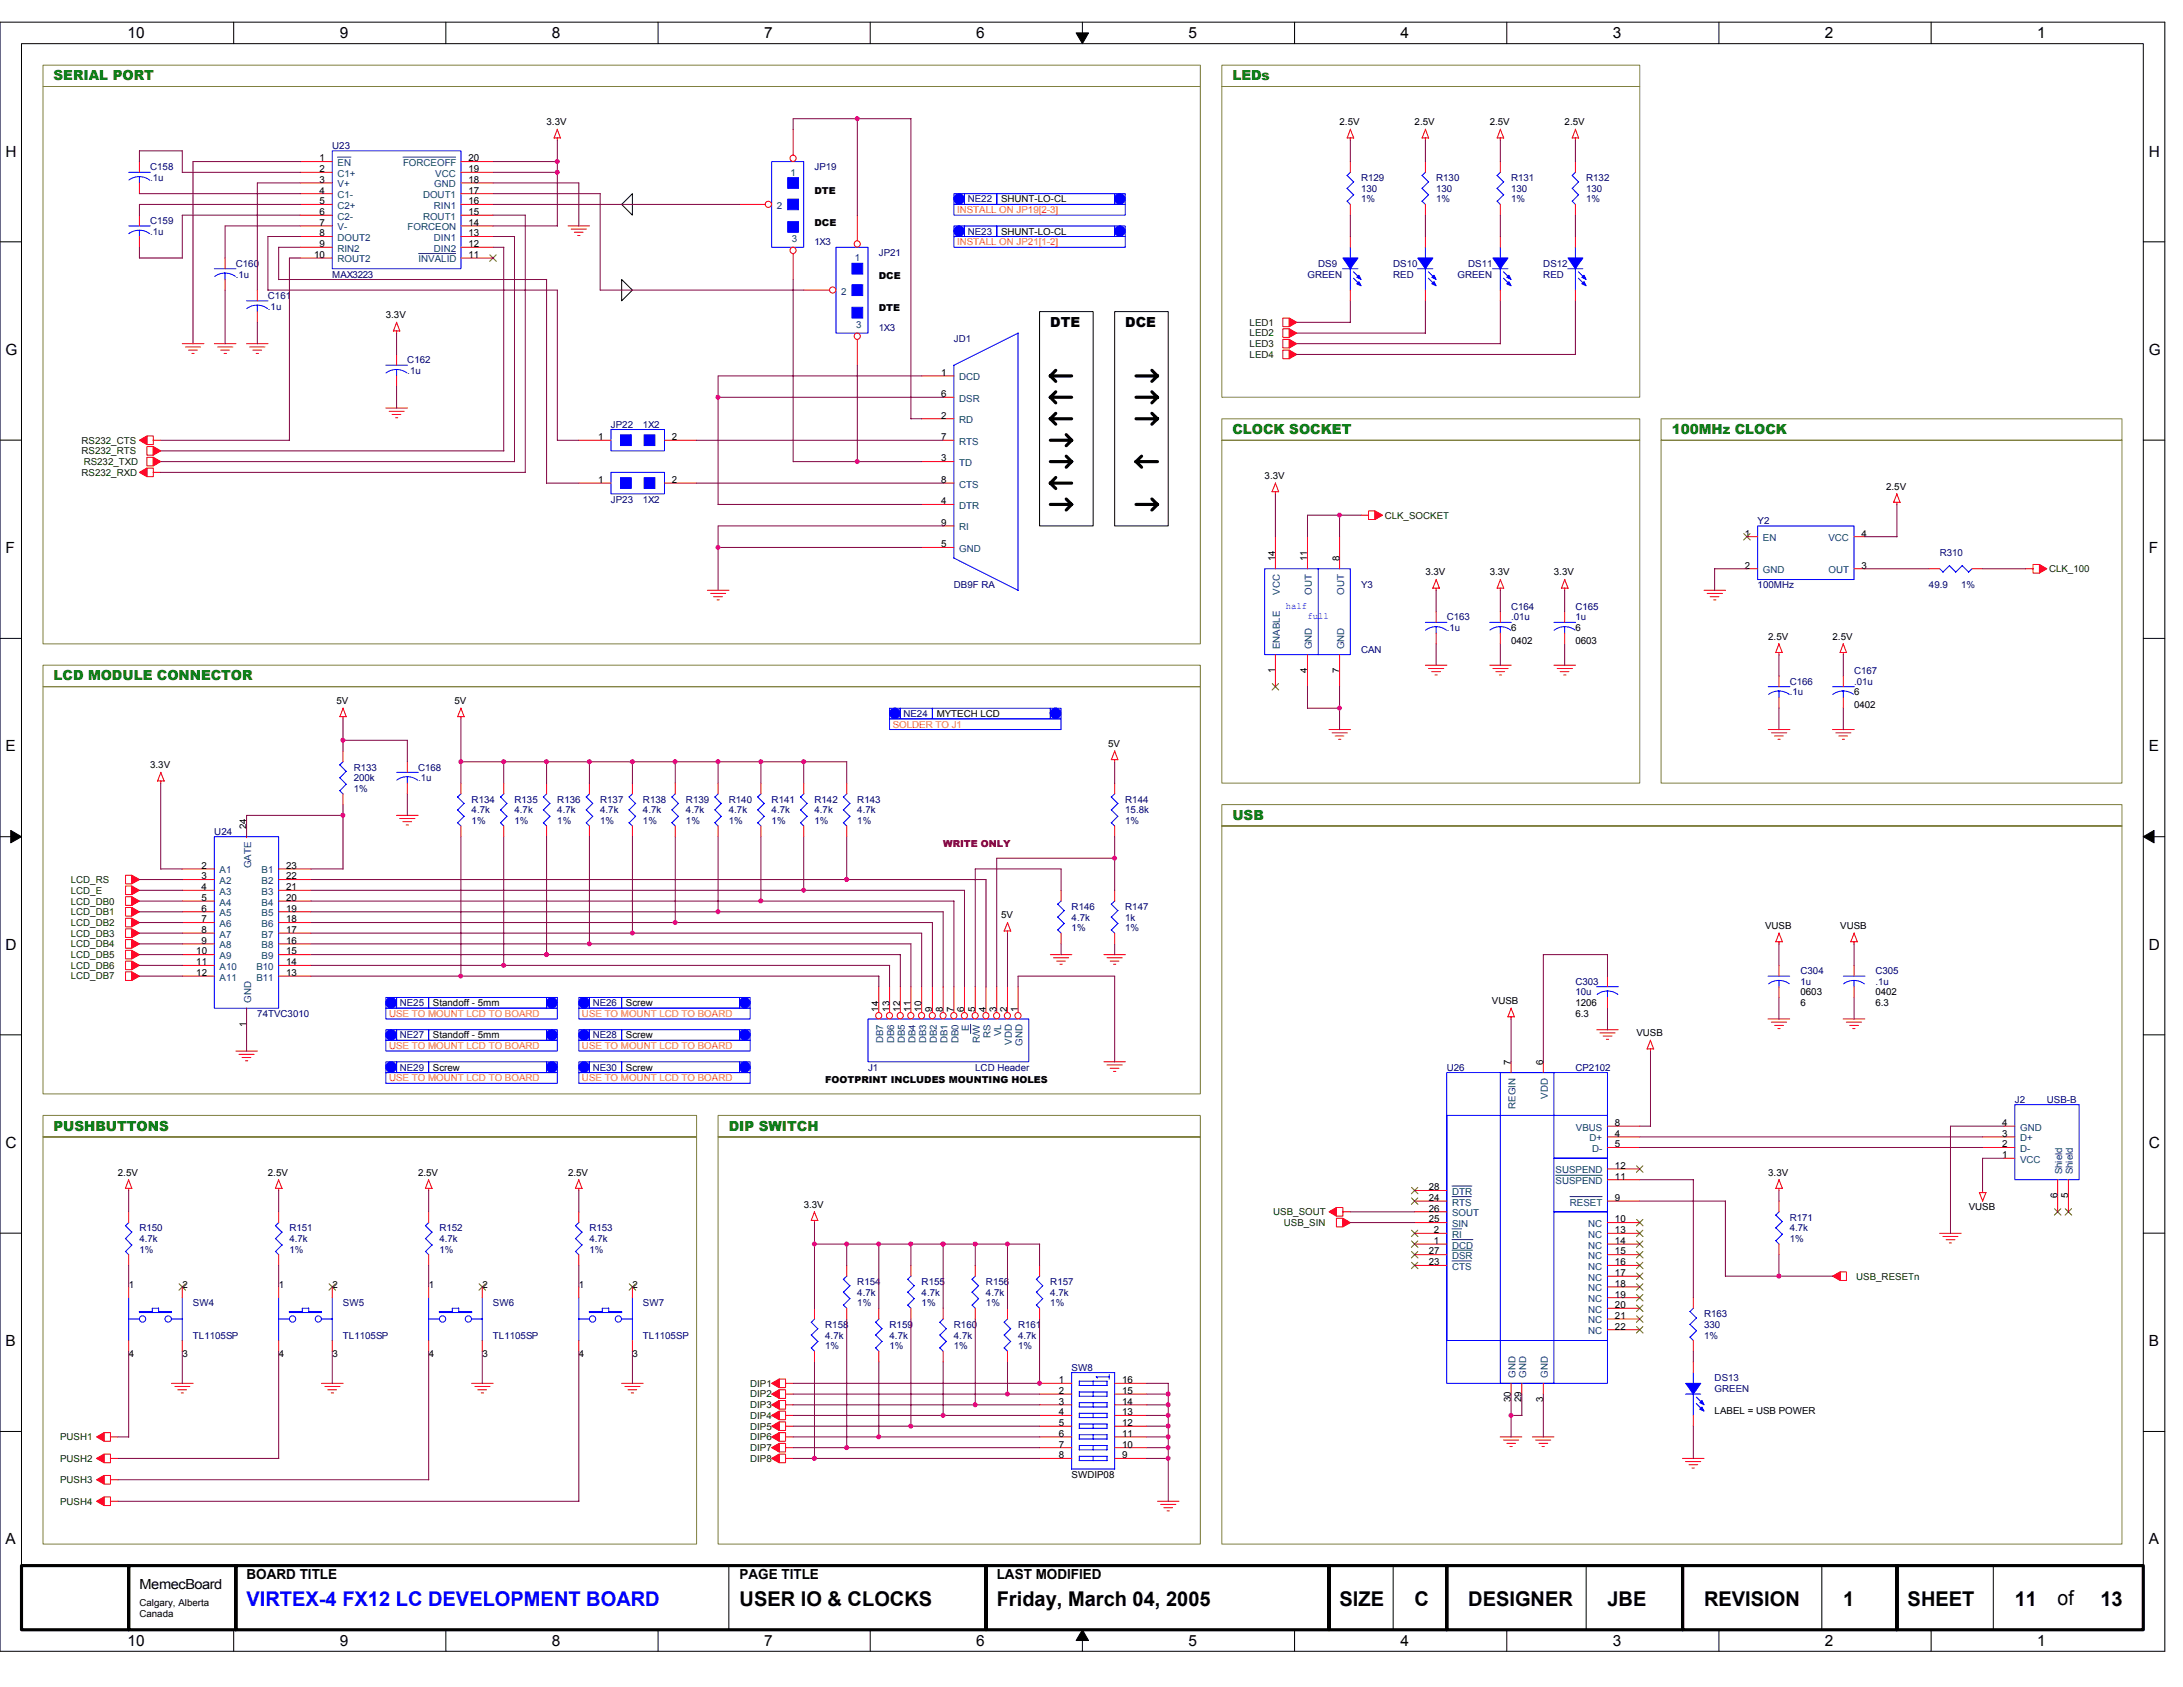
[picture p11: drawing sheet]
<svg xmlns="http://www.w3.org/2000/svg" width="279mm" height="216mm" viewBox="0 0 279 216" stroke-linecap="round" stroke-linejoin="round" font-family="sans-serif">
<defs><g id="words">
<text font-size="2.6" fill="#00f" x="31.6" y="205.5">VIRTEX-4 FX12 LC DEVELOPMENT BOARD</text>
<g font-size="2.6">
<text x="94.7" y="205.5">USER IO &amp; CLOCKS</text>
<text x="127.6" y="205.5">Friday, March 04, 2005</text>
<text x="171.4" y="205.5">SIZE</text>
<text x="181.1" y="205.5">C</text>
<text x="187.9" y="205.5">DESIGNER</text>
<text x="205.7" y="205.5">JBE</text>
<text x="218.1" y="205.5">REVISION</text>
<text x="235.9" y="205.5">1</text>
<text x="244.2" y="205.5">SHEET</text>
<text x="257.9" y="205.5">11</text>
<text x="263.4" y="205.4">of</text>
<text x="268.8" y="205.5">13</text>
</g>
<g font-size="2">
<text x="16.3" y="4.9">10</text>
<text x="43.5" y="4.9">9</text>
<text x="70.6" y="4.9">8</text>
<text x="97.8" y="4.9">7</text>
<text x="124.9" y="4.9">6</text>
<text x="152.1" y="4.9">5</text>
<text x="179.3" y="4.9">4</text>
<text x="206.4" y="4.9">3</text>
<text x="233.6" y="4.9">2</text>
<text x="260.7" y="4.9">1</text>
<text x=".7" y="20">H</text>
<text x="275" y="20">H</text>
<text x=".7" y="45.4">G</text>
<text x="275" y="45.4">G</text>
<text x=".7" y="70.8">F</text>
<text x="275" y="70.8">F</text>
<text x=".7" y="96.2">E</text>
<text x="275" y="96.2">E</text>
<text x=".7" y="121.5">D</text>
<text x="275" y="121.5">D</text>
<text x=".7" y="146.9">C</text>
<text x="275" y="146.9">C</text>
<text x=".7" y="172.3">B</text>
<text x="275" y="172.3">B</text>
<text x=".7" y="197.7">A</text>
<text x="275" y="197.7">A</text>
<text x="16.3" y="210.6">10</text>
<text x="43.5" y="210.6">9</text>
<text x="70.6" y="210.6">8</text>
<text x="97.8" y="210.6">7</text>
<text x="124.9" y="210.6">6</text>
<text x="152.1" y="210.6">5</text>
<text x="179.3" y="210.6">4</text>
<text x="206.4" y="210.6">3</text>
<text x="233.6" y="210.6">2</text>
<text x="260.7" y="210.6">1</text>
</g>
<g font-size="1.8" fill="#008000">
<text x="6.9" y="10.3">SERIAL PORT</text>
<text x="157.7" y="10.3">LEDs</text>
<text x="157.7" y="55.5">CLOCK SOCKET</text>
<text x="214" y="55.5">100MHz CLOCK</text>
<text x="6.9" y="87.1">LCD MODULE CONNECTOR</text>
<text x="157.7" y="104.9">USB</text>
<text x="6.9" y="144.7">PUSHBUTTONS</text>
<text x="93.3" y="144.7">DIP SWITCH</text>
</g>
<g font-size="1.8">
<text x="134.4" y="41.8">DTE</text>
<text x="144" y="41.8">DCE</text>
<text x="17.8" y="203.3">MemecBoard</text>
<text x="31.6" y="202">BOARD TITLE</text>
<text x="94.7" y="202">PAGE TITLE</text>
<text x="127.6" y="202">LAST MODIFIED</text>
</g>
<g font-size="1.2">
<text x="70" y="16">3.3V</text>
<text x="171.4" y="16">2.5V</text>
<text x="181.1" y="16">2.5V</text>
<text x="190.7" y="16">2.5V</text>
<text x="200.3" y="16">2.5V</text>
<text x="40.9" y="20.7">1</text>
<text x="40.9" y="22">2</text>
<text x="40.9" y="23.4">3</text>
<text x="59.9" y="20.7">20</text>
<text x="59.9" y="22">19</text>
<text x="59.9" y="23.4">18</text>
<text x="40.9" y="24.8">4</text>
<text x="40.9" y="26.1">5</text>
<text x="40.9" y="27.5">6</text>
<text x="40.9" y="28.9">7</text>
<text x="59.9" y="27.5">15</text>
<text x="59.9" y="28.9">14</text>
<text x="59.9" y="26.1">16</text>
<text x="59.9" y="24.8">17</text>
<text x="104.2" y="28.9">DCE</text>
<text x="104.2" y="24.8">DTE</text>
<text x="128.1" y="25.9">SHUNT-LO-CL</text>
<text x="40.2" y="33">10</text>
<text x="40.9" y="31.6">9</text>
<text x="40.9" y="30.2">8</text>
<text x="59.9" y="31.6">12</text>
<text x="59.9" y="33">11</text>
<text x="59.9" y="30.2">13</text>
<text x="112.5" y="35.8">DCE</text>
<text x="128.1" y="30">SHUNT-LO-CL</text>
<text x="49.4" y="40.7">3.3V</text>
<text x="112.5" y="39.9">DTE</text>
<text x="120.5" y="53.6">2</text>
<text x="120.5" y="50.8">6</text>
<text x="120.5" y="48.1">1</text>
<text x="76.6" y="56.3">1</text>
<text x="86" y="56.3">2</text>
<text x="120.5" y="59.1">3</text>
<text x="120.5" y="56.3">7</text>
<text x="76.6" y="61.8">1</text>
<text x="86" y="61.8">2</text>
<text x="120.5" y="64.5">4</text>
<text x="120.5" y="61.8">8</text>
<text x="161.9" y="61.3">3.3V</text>
<text x="241.4" y="62.7">2.5V</text>
<text x="120.5" y="70">5</text>
<text x="120.5" y="67.3">9</text>
<text x="163.2" y="71.8" transform="rotate(-90 163.2 71.8)">14</text>
<text x="167.3" y="71.8" transform="rotate(-90 167.3 71.8)">11</text>
<text x="171.4" y="71.8" transform="rotate(-90 171.4 71.8)">8</text>
<text x="223.3" y="68.7">1</text>
<text x="238.3" y="68.7">4</text>
<text x="182.4" y="73.6">3.3V</text>
<text x="190.7" y="73.6">3.3V</text>
<text x="198.9" y="73.6">3.3V</text>
<text x="223.3" y="72.8">2</text>
<text x="238.3" y="72.8">3</text>
<text x="193.4" y="82.4">0402</text>
<text x="193.4" y="80.8">6</text>
<text x="201.6" y="82.4">0603</text>
<text x="201.6" y="80.8">6</text>
<text x="226.3" y="81.9">2.5V</text>
<text x="234.5" y="81.9">2.5V</text>
<text x="163.2" y="86.2" transform="rotate(-90 163.2 86.2)">1</text>
<text x="167.3" y="86.2" transform="rotate(-90 167.3 86.2)">4</text>
<text x="171.4" y="86.2" transform="rotate(-90 171.4 86.2)">7</text>
<text x="237.3" y="89">6</text>
<text x="43.1" y="90.1">5V</text>
<text x="58.2" y="90.1">5V</text>
<text x="119.9" y="91.8">MYTECH LCD</text>
<text x="141.8" y="95.6">5V</text>
<text x="237.3" y="90.7">0402</text>
<text x="19.2" y="98.3">3.3V</text>
<text x="31.5" y="106.1" transform="rotate(-90 31.5 106.1)">24</text>
<text x="25.8" y="111.2">2</text>
<text x="25.8" y="112.5">3</text>
<text x="25.8" y="113.9">4</text>
<text x="36.6" y="113.9">21</text>
<text x="36.6" y="112.5">22</text>
<text x="36.6" y="111.2">23</text>
<text x="25.8" y="115.3">5</text>
<text x="25.8" y="116.7">6</text>
<text x="25.8" y="118">7</text>
<text x="25.8" y="119.4">8</text>
<text x="36.6" y="119.4">17</text>
<text x="36.6" y="118">18</text>
<text x="36.6" y="116.7">19</text>
<text x="36.6" y="115.3">20</text>
<text x="128.1" y="117.5">5V</text>
<text x="225.9" y="118.9">VUSB</text>
<text x="235.5" y="118.9">VUSB</text>
<text x="25.1" y="122.2">10</text>
<text x="25.1" y="123.5">11</text>
<text x="25.1" y="124.9">12</text>
<text x="25.8" y="120.8">9</text>
<text x="36.6" y="124.9">13</text>
<text x="36.6" y="123.5">14</text>
<text x="36.6" y="122.2">15</text>
<text x="36.6" y="120.8">16</text>
<text x="31.5" y="131.4" transform="rotate(-90 31.5 131.4)">1</text>
<text x="55.4" y="128.8">Standoff - 5mm</text>
<text x="80.1" y="128.8">Screw</text>
<text x="112.5" y="129.5" transform="rotate(-90 112.5 129.5)">14</text>
<text x="113.8" y="129.5" transform="rotate(-90 113.8 129.5)">13</text>
<text x="115.2" y="129.5" transform="rotate(-90 115.2 129.5)">12</text>
<text x="116.6" y="129.5" transform="rotate(-90 116.6 129.5)">11</text>
<text x="117.9" y="129.5" transform="rotate(-90 117.9 129.5)">10</text>
<text x="119.3" y="129.5" transform="rotate(-90 119.3 129.5)">9</text>
<text x="120.7" y="129.5" transform="rotate(-90 120.7 129.5)">8</text>
<text x="122.1" y="129.5" transform="rotate(-90 122.1 129.5)">7</text>
<text x="123.4" y="129.5" transform="rotate(-90 123.4 129.5)">6</text>
<text x="124.8" y="129.5" transform="rotate(-90 124.8 129.5)">5</text>
<text x="126.2" y="129.5" transform="rotate(-90 126.2 129.5)">4</text>
<text x="127.6" y="129.5" transform="rotate(-90 127.6 129.5)">3</text>
<text x="128.9" y="129.5" transform="rotate(-90 128.9 129.5)">2</text>
<text x="130.3" y="129.5" transform="rotate(-90 130.3 129.5)">1</text>
<text x="190.9" y="128.5">VUSB</text>
<text x="201.6" y="128.8">1206</text>
<text x="201.6" y="130.2">6.3</text>
<text x="230.4" y="127.4">0603</text>
<text x="230.4" y="128.8">6</text>
<text x="240" y="127.4">0402</text>
<text x="240" y="128.8">6.3</text>
<text x="55.4" y="137">Screw</text>
<text x="55.4" y="132.9">Standoff - 5mm</text>
<text x="80.1" y="132.9">Screw</text>
<text x="80.1" y="137">Screw</text>
<text x="193.4" y="136.3" transform="rotate(-90 193.4 136.3)">7</text>
<text x="197.5" y="136.3" transform="rotate(-90 197.5 136.3)">6</text>
<text x="209.4" y="132.6">VUSB</text>
<text x="105.6" y="138.6">FOOTPRINT INCLUDES MOUNTING HOLES</text>
<text x="206.7" y="144.1">8</text>
<text x="206.7" y="149.6">12</text>
<text x="206.7" y="146.8">5</text>
<text x="206.7" y="145.5">4</text>
<text x="256.2" y="146.8">2</text>
<text x="256.2" y="148.2">1</text>
<text x="256.2" y="145.5">3</text>
<text x="256.2" y="144.1">4</text>
<text x="15.1" y="150.5">2.5V</text>
<text x="34.3" y="150.5">2.5V</text>
<text x="53.5" y="150.5">2.5V</text>
<text x="72.7" y="150.5">2.5V</text>
<text x="102.9" y="154.6">3.3V</text>
<text x="182.9" y="152.3">28</text>
<text x="182.9" y="153.7">24</text>
<text x="182.9" y="155.1">26</text>
<text x="206.7" y="153.7">9</text>
<text x="206.7" y="151">11</text>
<text x="226.3" y="150.5">3.3V</text>
<text x="252" y="154.8">VUSB</text>
<text x="263.3" y="153.4" transform="rotate(-90 263.3 153.4)">6</text>
<text x="264.7" y="153.4" transform="rotate(-90 264.7 153.4)">5</text>
<text x="182.9" y="161.9">23</text>
<text x="182.9" y="160.5">27</text>
<text x="182.9" y="156.4">25</text>
<text x="183.5" y="159.2">1</text>
<text x="183.5" y="157.8">2</text>
<text x="206.7" y="156.4">10</text>
<text x="206.7" y="157.8">13</text>
<text x="206.7" y="159.2">14</text>
<text x="206.7" y="160.5">15</text>
<text x="206.7" y="161.9">16</text>
<text x="16.5" y="164.8">1</text>
<text x="23.3" y="164.8">2</text>
<text x="35.7" y="164.8">1</text>
<text x="42.5" y="164.8">2</text>
<text x="54.9" y="164.8">1</text>
<text x="61.7" y="164.8">2</text>
<text x="74.1" y="164.8">1</text>
<text x="81" y="164.8">2</text>
<text x="206.7" y="163.3">17</text>
<text x="206.7" y="164.7">18</text>
<text x="206.7" y="166.1">19</text>
<text x="206.7" y="167.4">20</text>
<text x="16.5" y="173.6">4</text>
<text x="23.3" y="173.6">3</text>
<text x="35.7" y="173.6">4</text>
<text x="42.5" y="173.6">3</text>
<text x="54.9" y="173.6">4</text>
<text x="61.7" y="173.6">3</text>
<text x="74.1" y="173.6">4</text>
<text x="81" y="173.6">3</text>
<text x="206.7" y="168.8">21</text>
<text x="206.7" y="170.2">22</text>
<text x="135.5" y="177">1</text>
<text x="135.5" y="178.4">2</text>
<text x="135.5" y="179.8">3</text>
<text x="143.6" y="179.8">14</text>
<text x="143.6" y="178.4">15</text>
<text x="143.6" y="177">16</text>
<text x="193.4" y="179.4" transform="rotate(-90 193.4 179.4)">30</text>
<text x="194.8" y="179.4" transform="rotate(-90 194.8 179.4)">29</text>
<text x="197.5" y="179.4" transform="rotate(-90 197.5 179.4)">3</text>
<text x="135.5" y="181.1">4</text>
<text x="135.5" y="182.5">5</text>
<text x="135.5" y="183.9">6</text>
<text x="135.5" y="185.3">7</text>
<text x="143.6" y="185.3">10</text>
<text x="143.6" y="183.9">11</text>
<text x="143.6" y="182.5">12</text>
<text x="143.6" y="181.1">13</text>
<text x="219.5" y="180.9">LABEL = USB POWER</text>
<text x="135.5" y="186.6">8</text>
<text x="137.2" y="189.1">SWDIP08</text>
<text x="143.6" y="186.6">9</text>
<text x="17.8" y="205.6">Calgary, Alberta</text>
<text x="17.8" y="207">Canada</text>
</g>
<g font-size="1.2" fill="#000080">
<text x="19.2" y="21.8">C158</text>
<text x="19.2" y="23.2">.1u</text>
<text x="42.5" y="19">U23</text>
<text x="104.2" y="21.8">JP19</text>
<text x="174.2" y="23.2">R129</text>
<text x="183.8" y="23.2">R130</text>
<text x="193.4" y="23.2">R131</text>
<text x="203" y="23.2">R132</text>
<text x="19.2" y="28.7">C159</text>
<text x="123.9" y="25.9">NE22</text>
<text x="174.2" y="24.5">130</text>
<text x="174.2" y="25.9">1%</text>
<text x="183.8" y="24.5">130</text>
<text x="183.8" y="25.9">1%</text>
<text x="193.4" y="24.5">130</text>
<text x="193.4" y="25.9">1%</text>
<text x="203" y="24.5">130</text>
<text x="203" y="25.9">1%</text>
<text x="19.2" y="30">.1u</text>
<text x="30.2" y="34.1">C160</text>
<text x="30.2" y="35.5">.1u</text>
<text x="42.5" y="35.5">MAX3223</text>
<text x="104.2" y="31.4">1X3</text>
<text x="112.5" y="32.8">JP21</text>
<text x="123.9" y="30">NE23</text>
<text x="167.3" y="35.5">GREEN</text>
<text x="168.7" y="34.1">DS9</text>
<text x="178.3" y="34.1">DS10</text>
<text x="178.3" y="35.5">RED</text>
<text x="186.5" y="35.5">GREEN</text>
<text x="187.9" y="34.1">DS11</text>
<text x="197.5" y="34.1">DS12</text>
<text x="197.5" y="35.5">RED</text>
<text x="34.3" y="38.2">C161</text>
<text x="34.3" y="39.6">.1u</text>
<text x="52.1" y="46.5">C162</text>
<text x="52.1" y="47.9">.1u</text>
<text x="112.5" y="42.4">1X3</text>
<text x="122.1" y="43.8">JD1</text>
<text x="78.2" y="54.7">JP22</text>
<text x="82.3" y="54.7">1X2</text>
<text x="78.2" y="64.3">JP23</text>
<text x="82.3" y="64.3">1X2</text>
<text x="225" y="67.1">Y2</text>
<text x="248.3" y="71.2">R310</text>
<text x="122.1" y="75.3">DB9F RA</text>
<text x="174.2" y="75.3">Y3</text>
<text x="225" y="75.3">100MHz</text>
<text x="246.9" y="75.3">49.9</text>
<text x="251" y="75.3">1%</text>
<text x="174.2" y="83.5">CAN</text>
<text x="185.2" y="79.4">C163</text>
<text x="185.2" y="80.8">.1u</text>
<text x="193.4" y="78">C164</text>
<text x="193.4" y="79.4">.01u</text>
<text x="201.6" y="78">C165</text>
<text x="201.6" y="79.4">1u</text>
<text x="229.1" y="87.6">C166</text>
<text x="229.1" y="89">.1u</text>
<text x="237.3" y="86.3">C167</text>
<text x="237.3" y="87.6">.01u</text>
<text x="115.6" y="91.8">NE24</text>
<text x="45.3" y="98.6">R133</text>
<text x="45.3" y="100">200k</text>
<text x="45.3" y="101.3">1%</text>
<text x="53.5" y="98.6">C168</text>
<text x="53.5" y="100">.1u</text>
<text x="27.4" y="106.8">U24</text>
<text x="60.4" y="102.7">R134</text>
<text x="60.4" y="104.1">4.7k</text>
<text x="60.4" y="105.5">1%</text>
<text x="65.8" y="102.7">R135</text>
<text x="65.8" y="104.1">4.7k</text>
<text x="65.8" y="105.5">1%</text>
<text x="71.3" y="102.7">R136</text>
<text x="71.3" y="104.1">4.7k</text>
<text x="71.3" y="105.5">1%</text>
<text x="76.8" y="102.7">R137</text>
<text x="76.8" y="104.1">4.7k</text>
<text x="76.8" y="105.5">1%</text>
<text x="82.3" y="102.7">R138</text>
<text x="82.3" y="104.1">4.7k</text>
<text x="82.3" y="105.5">1%</text>
<text x="87.8" y="102.7">R139</text>
<text x="87.8" y="104.1">4.7k</text>
<text x="87.8" y="105.5">1%</text>
<text x="93.3" y="102.7">R140</text>
<text x="93.3" y="104.1">4.7k</text>
<text x="93.3" y="105.5">1%</text>
<text x="98.8" y="102.7">R141</text>
<text x="98.8" y="104.1">4.7k</text>
<text x="98.8" y="105.5">1%</text>
<text x="104.2" y="102.7">R142</text>
<text x="104.2" y="104.1">4.7k</text>
<text x="104.2" y="105.5">1%</text>
<text x="109.7" y="102.7">R143</text>
<text x="109.7" y="104.1">4.7k</text>
<text x="109.7" y="105.5">1%</text>
<text x="144" y="102.7">R144</text>
<text x="144" y="104.1">15.8k</text>
<text x="144" y="105.5">1%</text>
<text x="137.2" y="116.4">R146</text>
<text x="137.2" y="117.8">4.7k</text>
<text x="137.2" y="119.2">1%</text>
<text x="144" y="116.4">R147</text>
<text x="144" y="117.8">1k</text>
<text x="144" y="119.2">1%</text>
<text x="230.4" y="124.7">C304</text>
<text x="240" y="124.7">C305</text>
<text x="32.9" y="130.2">74TVC3010</text>
<text x="51.2" y="128.8">NE25</text>
<text x="75.9" y="128.8">NE26</text>
<text x="201.6" y="126">C303</text>
<text x="201.6" y="127.4">10u</text>
<text x="230.4" y="126">1u</text>
<text x="240" y="126">.1u</text>
<text x="51.2" y="137">NE29</text>
<text x="51.2" y="132.9">NE27</text>
<text x="75.9" y="132.9">NE28</text>
<text x="75.9" y="137">NE30</text>
<text x="111.1" y="137">J1</text>
<text x="124.8" y="137">LCD Header</text>
<text x="185.2" y="137">U26</text>
<text x="201.6" y="137">CP2102</text>
<text x="257.9" y="141.1">J2</text>
<text x="262" y="141.1">USB-B</text>
<text x="17.8" y="157.6">R150</text>
<text x="17.8" y="159">4.7k</text>
<text x="17.8" y="160.3">1%</text>
<text x="37" y="157.6">R151</text>
<text x="37" y="159">4.7k</text>
<text x="37" y="160.3">1%</text>
<text x="56.2" y="157.6">R152</text>
<text x="56.2" y="159">4.7k</text>
<text x="56.2" y="160.3">1%</text>
<text x="75.4" y="157.6">R153</text>
<text x="75.4" y="159">4.7k</text>
<text x="75.4" y="160.3">1%</text>
<text x="229.1" y="156.2">R171</text>
<text x="229.1" y="157.6">4.7k</text>
<text x="229.1" y="159">1%</text>
<text x="24.7" y="167.2">SW4</text>
<text x="43.9" y="167.2">SW5</text>
<text x="63.1" y="167.2">SW6</text>
<text x="82.3" y="167.2">SW7</text>
<text x="109.7" y="164.4">R154</text>
<text x="109.7" y="165.8">4.7k</text>
<text x="109.7" y="167.2">1%</text>
<text x="118" y="164.4">R155</text>
<text x="118" y="165.8">4.7k</text>
<text x="118" y="167.2">1%</text>
<text x="126.2" y="164.4">R156</text>
<text x="126.2" y="165.8">4.7k</text>
<text x="126.2" y="167.2">1%</text>
<text x="134.4" y="164.4">R157</text>
<text x="134.4" y="165.8">4.7k</text>
<text x="134.4" y="167.2">1%</text>
<text x="24.7" y="171.3">TL1105SP</text>
<text x="43.9" y="171.3">TL1105SP</text>
<text x="63.1" y="171.3">TL1105SP</text>
<text x="82.3" y="171.3">TL1105SP</text>
<text x="105.6" y="169.9">R158</text>
<text x="105.6" y="171.3">4.7k</text>
<text x="105.6" y="172.7">1%</text>
<text x="113.9" y="169.9">R159</text>
<text x="113.9" y="171.3">4.7k</text>
<text x="113.9" y="172.7">1%</text>
<text x="122.1" y="169.9">R160</text>
<text x="122.1" y="171.3">4.7k</text>
<text x="122.1" y="172.7">1%</text>
<text x="130.3" y="169.9">R161</text>
<text x="130.3" y="171.3">4.7k</text>
<text x="130.3" y="172.7">1%</text>
<text x="218.1" y="168.6">R163</text>
<text x="218.1" y="169.9">330</text>
<text x="218.1" y="171.3">1%</text>
<text x="137.2" y="175.4">SW8</text>
<text x="219.5" y="176.8">DS13</text>
<text x="219.5" y="178.2">GREEN</text>
</g>
<g font-size="1.2" fill="#004080">
<text x="43.2" y="22.6">C1+</text>
<text x="43.2" y="24">V+</text>
<text x="43.2" y="21.3">EN</text>
<text x="51.6" y="21.3">FORCEOFF</text>
<text x="55.6" y="24">GND</text>
<text x="55.7" y="22.6">VCC</text>
<text x="101.2" y="22.5">1</text>
<text x="43.2" y="25.4">C1-</text>
<text x="43.2" y="26.7">C2+</text>
<text x="43.2" y="28.1">C2-</text>
<text x="43.2" y="29.5">V-</text>
<text x="52.2" y="29.5">FORCEON</text>
<text x="54.1" y="28.1">ROUT1</text>
<text x="54.1" y="25.4">DOUT1</text>
<text x="55.5" y="26.7">RIN1</text>
<text x="99.4" y="26.7">2</text>
<text x="43.2" y="32.2">RIN2</text>
<text x="43.2" y="33.6">ROUT2</text>
<text x="43.2" y="30.8">DOUT2</text>
<text x="53.6" y="33.6">INVALID</text>
<text x="55.5" y="32.2">DIN2</text>
<text x="55.5" y="30.8">DIN1</text>
<text x="101.3" y="30.9">3</text>
<text x="109.4" y="33.4">1</text>
<text x="107.7" y="37.7">2</text>
<text x="109.6" y="41.9">3</text>
<text x="122.8" y="51.4">DSR</text>
<text x="122.8" y="48.7">DCD</text>
<text x="122.8" y="59.6">TD</text>
<text x="122.8" y="56.9">RTS</text>
<text x="122.8" y="54.2">RD</text>
<text x="122.8" y="65.1">DTR</text>
<text x="122.8" y="62.4">CTS</text>
<text x="122.8" y="70.6">GND</text>
<text x="122.8" y="67.9">RI</text>
<text x="225.6" y="69.3">EN</text>
<text x="234" y="69.3">VCC</text>
<text x="163.8" y="76.1" transform="rotate(-90 163.8 76.1)">VCC</text>
<text x="167.9" y="76.1" transform="rotate(-90 167.9 76.1)">OUT</text>
<text x="172" y="76.1" transform="rotate(-90 172 76.1)">OUT</text>
<text x="225.6" y="73.4">GND</text>
<text x="234" y="73.4">OUT</text>
<text x="163.8" y="83.1" transform="rotate(-90 163.8 83.1)">ENABLE</text>
<text x="167.9" y="83.1" transform="rotate(-90 167.9 83.1)">GND</text>
<text x="172" y="83.1" transform="rotate(-90 172 83.1)">GND</text>
<text x="28.1" y="111.8">A1</text>
<text x="28.1" y="113.1">A2</text>
<text x="32.1" y="111.1" transform="rotate(-90 32.1 111.1)">GATE</text>
<text x="33.5" y="113.1">B2</text>
<text x="33.5" y="111.8">B1</text>
<text x="28.1" y="114.5">A3</text>
<text x="28.1" y="115.9">A4</text>
<text x="28.1" y="117.3">A5</text>
<text x="28.1" y="118.6">A6</text>
<text x="28.1" y="120">A7</text>
<text x="33.5" y="120">B7</text>
<text x="33.5" y="118.6">B6</text>
<text x="33.5" y="117.3">B5</text>
<text x="33.5" y="115.9">B4</text>
<text x="33.5" y="114.5">B3</text>
<text x="28.1" y="121.4">A8</text>
<text x="28.1" y="122.7">A9</text>
<text x="28.1" y="124.1">A10</text>
<text x="28.1" y="125.5">A11</text>
<text x="32.8" y="125.5">B11</text>
<text x="32.8" y="124.1">B10</text>
<text x="33.5" y="122.7">B9</text>
<text x="33.5" y="121.4">B8</text>
<text x="32.1" y="128.4" transform="rotate(-90 32.1 128.4)">GND</text>
<text x="124" y="131.9" transform="rotate(-90 124 131.9)">E</text>
<text x="113.1" y="133.5" transform="rotate(-90 113.1 133.5)">DB7</text>
<text x="114.4" y="133.5" transform="rotate(-90 114.4 133.5)">DB6</text>
<text x="115.8" y="133.5" transform="rotate(-90 115.8 133.5)">DB5</text>
<text x="117.2" y="133.5" transform="rotate(-90 117.2 133.5)">DB4</text>
<text x="118.5" y="133.5" transform="rotate(-90 118.5 133.5)">DB3</text>
<text x="119.9" y="133.5" transform="rotate(-90 119.9 133.5)">DB2</text>
<text x="121.3" y="133.5" transform="rotate(-90 121.3 133.5)">DB1</text>
<text x="122.7" y="133.5" transform="rotate(-90 122.7 133.5)">DB0</text>
<text x="125.4" y="133.5" transform="rotate(-90 125.4 133.5)">R/W</text>
<text x="126.8" y="132.8" transform="rotate(-90 126.8 132.8)">RS</text>
<text x="128.1" y="132.6" transform="rotate(-90 128.1 132.6)">VL</text>
<text x="129.5" y="133.7" transform="rotate(-90 129.5 133.7)">VDD</text>
<text x="130.9" y="133.9" transform="rotate(-90 130.9 133.9)">GND</text>
<text x="194" y="141.9" transform="rotate(-90 194 141.9)">REGIN</text>
<text x="198.1" y="140.6" transform="rotate(-90 198.1 140.6)">VDD</text>
<text x="201.7" y="144.7">VBUS</text>
<text x="203.5" y="146.1">D+</text>
<text x="203.8" y="147.4">D-</text>
<text x="258.6" y="147.4">D-</text>
<text x="258.6" y="148.8">VCC</text>
<text x="258.6" y="146.1">D+</text>
<text x="258.6" y="144.7">GND</text>
<text x="185.8" y="152.9">DTR</text>
<text x="185.8" y="155.7">SOUT</text>
<text x="185.8" y="154.3">RTS</text>
<text x="199.1" y="150.2">SUSPEND</text>
<text x="199.1" y="151.6">SUSPEND</text>
<text x="200.9" y="154.3">RESET</text>
<text x="263.9" y="150.3" transform="rotate(-90 263.9 150.3)">Shield</text>
<text x="265.3" y="150.3" transform="rotate(-90 265.3 150.3)">Shield</text>
<text x="185.8" y="159.8">DCD</text>
<text x="185.8" y="161.1">DSR</text>
<text x="185.8" y="157">SIN</text>
<text x="185.8" y="158.4">RI</text>
<text x="203.3" y="157">NC</text>
<text x="203.3" y="158.4">NC</text>
<text x="203.3" y="159.8">NC</text>
<text x="203.3" y="161.1">NC</text>
<text x="185.8" y="162.5">CTS</text>
<text x="203.3" y="162.5">NC</text>
<text x="203.3" y="163.9">NC</text>
<text x="203.3" y="165.3">NC</text>
<text x="203.3" y="166.6">NC</text>
<text x="203.3" y="168">NC</text>
<text x="203.3" y="169.4">NC</text>
<text x="203.3" y="170.8">NC</text>
<text x="194" y="176.4" transform="rotate(-90 194 176.4)">GND</text>
<text x="195.3" y="176.4" transform="rotate(-90 195.3 176.4)">GND</text>
<text x="198.1" y="176.4" transform="rotate(-90 198.1 176.4)">GND</text>
</g>
<g font-size="1.2" fill="#ff8000">
<text x="122.5" y="27.3">INSTALL ON JP19[2-3]</text>
<text x="122.5" y="31.4">INSTALL ON JP21[1-2]</text>
<text x="114.3" y="93.1">SOLDER TO J1</text>
<text x="49.8" y="130.2">USE TO MOUNT LCD TO BOARD</text>
<text x="74.5" y="130.2">USE TO MOUNT LCD TO BOARD</text>
<text x="49.8" y="134.3">USE TO MOUNT LCD TO BOARD</text>
<text x="74.5" y="134.3">USE TO MOUNT LCD TO BOARD</text>
<text x="49.8" y="138.4">USE TO MOUNT LCD TO BOARD</text>
<text x="74.5" y="138.4">USE TO MOUNT LCD TO BOARD</text>
</g>
<g font-size="1.2" fill="#004000">
<text x="159.9" y="41.7">LED1</text>
<text x="159.9" y="43.1">LED2</text>
<text x="159.9" y="44.4">LED3</text>
<text x="159.9" y="45.8">LED4</text>
<text x="10.4" y="58.1">RS232_RTS</text>
<text x="10.4" y="56.8">RS232_CTS</text>
<text x="10.7" y="59.5">RS232_TXD</text>
<text x="10.4" y="60.9">RS232_RXD</text>
<text x="177.2" y="66.4">CLK_SOCKET</text>
<text x="262.3" y="73.2">CLK_100</text>
<text x="9.1" y="113">LCD_RS</text>
<text x="9.1" y="119.9">LCD_DB3</text>
<text x="9.1" y="118.5">LCD_DB2</text>
<text x="9.1" y="117.1">LCD_DB1</text>
<text x="9.1" y="115.8">LCD_DB0</text>
<text x="9.1" y="114.4">LCD_E</text>
<text x="9.1" y="122.6">LCD_DB5</text>
<text x="9.1" y="124">LCD_DB6</text>
<text x="9.1" y="125.3">LCD_DB7</text>
<text x="9.1" y="121.2">LCD_DB4</text>
<text x="163" y="155.5">USB_SOUT</text>
<text x="164.3" y="156.9">USB_SIN</text>
<text x="237.6" y="163.8">USB_RESETn</text>
<text x="96" y="177.5">DIP1</text>
<text x="96" y="178.8">DIP2</text>
<text x="7.7" y="184.3">PUSH1</text>
<text x="96" y="180.2">DIP3</text>
<text x="96" y="181.6">DIP4</text>
<text x="96" y="183">DIP5</text>
<text x="96" y="185.7">DIP7</text>
<text x="96" y="184.3">DIP6</text>
<text x="7.7" y="187.1">PUSH2</text>
<text x="7.7" y="189.8">PUSH3</text>
<text x="96" y="187.1">DIP8</text>
<text x="7.7" y="192.6">PUSH4</text>
</g>
<g font-size="1.2" fill="#00f">
<text x="164.6" y="77.9">half</text>
<text x="167.3" y="79.2">full</text>
</g>
<text font-size="1.2" fill="#800000" x="120.7" y="108.4">WRITE ONLY</text>
</g></defs>
<path d="M0 2.8h277.1v208.5h-277.1zM2.8 5.6h271.5v203h-271.5z" fill="none" stroke="#000" stroke-width=".13"/>
<g fill="#fff">
<path d="M16.3 3.1h2.2v2.2h-2.2z"/>
<path d="M16.3 208.9h2.2v2.2h-2.2z"/>
</g>
<path d="M29.9 2.8v2.8M29.9 208.6v2.7" fill="none" stroke="#000" stroke-width=".13"/>
<g fill="#fff">
<path d="M43.5 3.1h1.1v2.2h-1.1z"/>
<path d="M43.5 208.9h1.1v2.2h-1.1z"/>
</g>
<path d="M57.1 2.8v2.8M57.1 208.6v2.7" fill="none" stroke="#000" stroke-width=".13"/>
<g fill="#fff">
<path d="M70.6 3.1h1.1v2.2h-1.1z"/>
<path d="M70.6 208.9h1.1v2.2h-1.1z"/>
</g>
<path d="M84.2 2.8v2.8M84.2 208.6v2.7" fill="none" stroke="#000" stroke-width=".13"/>
<g fill="#fff">
<path d="M97.8 3.1h1.1v2.2h-1.1z"/>
<path d="M97.8 208.9h1.1v2.2h-1.1z"/>
</g>
<path d="M111.4 2.8v2.8M111.4 208.6v2.7" fill="none" stroke="#000" stroke-width=".13"/>
<g fill="#fff">
<path d="M124.9 3.1h1.1v2.2h-1.1z"/>
<path d="M124.9 208.9h1.1v2.2h-1.1z"/>
</g>
<path d="M138.5 2.8v2.8M138.5 208.6v2.7" fill="none" stroke="#000" stroke-width=".13"/>
<path d="M137.7 4.2h1.6l-.8 1.4zM138.5 208.6l.8 1.4h-1.6z" fill="#000" stroke="#000" stroke-width=".13"/>
<g fill="#fff">
<path d="M152.1 3.1h1.1v2.2h-1.1z"/>
<path d="M152.1 208.9h1.1v2.2h-1.1z"/>
</g>
<path d="M165.7 2.8v2.8M165.7 208.6v2.7" fill="none" stroke="#000" stroke-width=".13"/>
<g fill="#fff">
<path d="M179.3 3.1h1.1v2.2h-1.1z"/>
<path d="M179.3 208.9h1.1v2.2h-1.1z"/>
</g>
<path d="M192.8 2.8v2.8M192.8 208.6v2.7" fill="none" stroke="#000" stroke-width=".13"/>
<g fill="#fff">
<path d="M206.4 3.1h1.1v2.2h-1.1z"/>
<path d="M206.4 208.9h1.1v2.2h-1.1z"/>
</g>
<path d="M220 2.8v2.8M220 208.6v2.7" fill="none" stroke="#000" stroke-width=".13"/>
<g fill="#fff">
<path d="M233.6 3.1h1.1v2.2h-1.1z"/>
<path d="M233.6 208.9h1.1v2.2h-1.1z"/>
</g>
<path d="M247.2 2.8v2.8M247.2 208.6v2.7" fill="none" stroke="#000" stroke-width=".13"/>
<g fill="#fff">
<path d="M260.7 3.1h1.1v2.2h-1.1z"/>
<path d="M260.7 208.9h1.1v2.2h-1.1z"/>
<path d="M.7 18.3h1.4v2.2h-1.4z"/>
<path d="M275 18.3h1.4v2.2h-1.4z"/>
<path d="M.7 43.6h1.5v2.2h-1.5z"/>
<path d="M275 43.6h1.5v2.2h-1.5z"/>
</g>
<path d="M0 30.9h2.8M274.3 30.9h2.8" fill="none" stroke="#000" stroke-width=".13"/>
<g fill="#fff">
<path d="M.7 69h1.2v2.2h-1.2z"/>
<path d="M275 69h1.2v2.2h-1.2z"/>
</g>
<path d="M0 56.3h2.8M274.3 56.3h2.8" fill="none" stroke="#000" stroke-width=".13"/>
<g fill="#fff">
<path d="M.7 94.4h1.3v2.2h-1.3z"/>
<path d="M275 94.4h1.3v2.2h-1.3z"/>
</g>
<path d="M0 81.7h2.8M274.3 81.7h2.8" fill="none" stroke="#000" stroke-width=".13"/>
<g fill="#fff">
<path d="M.7 119.8h1.4v2.2h-1.4z"/>
<path d="M275 119.8h1.4v2.2h-1.4z"/>
</g>
<path d="M0 107.1h2.8M274.3 107.1h2.8" fill="none" stroke="#000" stroke-width=".13"/>
<path d="M1.4 106.3l1.4 .8-1.4 .8zM274.3 107.1l1.4-.8v1.6z" fill="#000" stroke="#000" stroke-width=".13"/>
<g fill="#fff">
<path d="M.7 145.1h1.4v2.2h-1.4z"/>
<path d="M275 145.1h1.4v2.2h-1.4z"/>
</g>
<path d="M0 132.4h2.8M274.3 132.4h2.8" fill="none" stroke="#000" stroke-width=".13"/>
<g fill="#fff">
<path d="M.7 170.5h1.3v2.2h-1.3z"/>
<path d="M275 170.5h1.3v2.2h-1.3z"/>
</g>
<path d="M0 157.8h2.8M274.3 157.8h2.8" fill="none" stroke="#000" stroke-width=".13"/>
<g fill="#fff">
<path d="M.7 195.9h1.3v2.2h-1.3z"/>
<path d="M275 195.9h1.3v2.2h-1.3z"/>
</g>
<path d="M79.6 35.8l1.3 1.3-1.3 1.4zM79.6 26.2l1.3-1.4v2.7zM133.1 39.9h6.8v27.4h-6.8zM142.7 39.9h6.8v27.4h-6.8zM0 183.2h2.8M274.3 183.2h2.8M93.3 200.4v8.2M178.3 200.4v8.2M203 200.4v8.2M233.2 200.4v8.2M255.1 200.4v8.2" fill="none" stroke="#000" stroke-width=".13"/>
<g fill="none" stroke="#000" stroke-width=".4">
<path d="M134.4 50.8h2.8M134.4 53.6h2.8M134.4 48.1h2.8M134.4 59.1h2.8M134.4 56.3h2.8M134.4 50.8l.7 .8M134.4 53.6l.7 .7M134.4 48.1l.7 .7M135.1 47.4l-.7 .7M135.1 52.9l-.7 .7M135.1 50.1l-.7 .7M136.5 58.4l.7 .7"/>
<path d="M136.5 55.6l.7 .7M137.2 56.3l-.7 .7M137.2 59.1l-.7 .7M145.4 59.1h2.7M145.4 50.8h2.8M145.4 53.6h2.8M145.4 48.1h2.8M146.1 58.4l-.7 .7 .7 .7M147.4 47.4l.7 .7-.7 .7M147.4 52.9l.7 .7-.7 .7M147.4 50.1l.7 .7-.7 .8M134.4 61.8h2.8"/>
<path d="M134.4 64.6h2.8M134.4 61.8l.7 .7M135.1 61.1l-.7 .7M136.5 63.9l.7 .7M137.2 64.6l-.7 .7M145.4 64.6h2.8M147.4 63.9l.7 .7-.7 .7M2.8 200.4h13.7v8.2h-13.7zM16.5 200.4h13.7v8.2h-13.7zM30.2 200.4h96v8.2h-96zM126.2 200.4h43.9v8.2h-43.9zM170.1 200.4h15.1v8.2h-15.1z"/>
<path d="M185.2 200.4h30.1v8.2h-30.1zM215.3 200.4h27.5v8.2h-27.5zM242.8 200.4h31.5v8.2h-31.5z"/>
</g>
<g fill="none" stroke="#808040" stroke-width=".13">
<path d="M5.5 8.3h148.1v2.8h-148.1zM5.5 11.1h148.1v71.3h-148.1zM156.4 8.3h53.5v2.8h-53.5zM156.4 11.1h53.5v39.7h-53.5zM156.4 53.6h53.5v2.7h-53.5zM156.4 56.3h53.5v43.9h-53.5zM212.6 53.6h59v2.7h-59zM212.6 56.3h59v43.9h-59zM5.5 85.1h148.1v2.8h-148.1zM5.5 87.9h148.1v52.1h-148.1zM156.4 103h115.2v2.7h-115.2zM156.4 105.7h115.2v91.9h-115.2z"/>
<path d="M5.5 142.7h83.7v2.8h-83.7zM5.5 145.5h83.7v52.1h-83.7zM91.9 145.5h61.7v52.1h-61.7zM91.9 142.7h61.7v2.8h-61.7z"/>
</g>
<g fill="none" stroke="#f00" stroke-width=".13">
<path d="M70.9 17.7h.9M71.3 17.7v.2M71.7 17.7l-.4-1.2-.4 1.2M101.5 16.6v3.3M172.8 16.6l.4 1.1h-.8M172.8 17.7v.2M172.8 16.5l-.4 1.2M182.4 17.7v.2M182.8 17.7h-.8l.5-1.2 .4 1.2M191.6 17.7h.8M192 17.7v.2M192 16.6l.5 1.1"/>
<path d="M192 16.5l-.4 1.2M201.2 17.7h.8M201.2 17.7l.5-1.2 .4 1.2M201.6 17.7v.2M17.8 20.7v1.4M17.8 23.4v1.4M17.8 27.5v1.4M17.8 30.3v1.3M28.8 33v1.4M28.8 35.8v1.3M32.9 37.1v1.4M32.9 39.9v1.4"/>
<path d="M38.4 28.9h4.1M38.4 20.7h4.1M38.4 22.1h4.1M38.4 23.4h4.1M38.4 24.8h4.1M38.4 26.2h4.1M38.4 27.5h4.1M38.4 31.6h4.1M38.4 33h4.1M38.4 30.3h4.1M59 28.9h4.1M59 20.7h4.1"/>
<path d="M59 22.1h4.1M59 23.4h4.1M59 24.8h4.1M59 26.2h4.1M59 27.5h4.1M59 31.6h4.1M59 33h4.1M59 30.3h4.1M72.7 28.9h2.8M73.1 29.3h2M73.5 29.7h1.1M73.9 30.1h.3"/>
<path d="M94.7 26.2h3.2M101.5 32.5v3.3M102.9 37.1h3.3M109.7 27.5v3.3M172.8 20.7v1.4M172.8 26.2v1.3M172.8 30.3v1.3M172.8 37.1v1.4M182.4 20.7v1.4M182.4 26.2v1.3M182.4 30.3v1.3M182.4 37.1v1.4"/>
<path d="M192 20.7v1.4M192 26.2v1.3M192 30.3v1.3M192 37.1v1.4M201.6 20.7v1.4M201.6 26.2v1.3M201.6 30.3v1.3M201.6 37.1v1.4M18.8 58.5h.8v1.1h-.8zM18.8 59.9h.8v1.1h-.8zM18.8 57.1h.8v1.2h-.8zM18.8 55.8h.8v1.1h-.8z"/>
<path d="M19.6 56.3h1M23.3 44h2.8M23.7 44.4h2M24.1 44.8h1.2M24.6 45.2h.2M27.4 44h2.8M27.9 44.4h1.9M28.2 44.8h1.2M28.7 45.2h.3M31.6 44h2.7M32 44.4h1.9M32.4 44.8h1.1"/>
<path d="M32.8 45.2h.3M49.4 52.2h2.8M49.8 52.6h1.9M50.2 53h1.1M50.3 42.4h.9M50.6 53.5h.3M50.8 42.4v.3M50.8 45.4v1.3M50.8 48.1v1.4M50.8 41.3l.4 1.1M50.8 41.2l-.4 1.2M74.1 56.3h4.1"/>
<path d="M85 56.3h4.2M109.7 43.5v3.2M118 59.1h4.1M118 53.6h4.1M118 48.1h4.1M120.7 56.3h1.4M120.7 50.8h1.4M164.2 42.1h.8v1.1h-.8zM164.2 40.7h.8v1.1h-.8zM164.2 43.4h.8v1.1h-.8zM164.2 44.8h.8v1.1h-.8zM19.6 60.5h1"/>
<path d="M74.1 61.8h4.1M85 61.8h4.2M90.5 75.5h2.8M91 75.9h1.9M91.3 76.4h1.2M91.8 76.8h.3M118 70.1h4.1M118 64.6h4.1M120.7 67.3h1.4M120.7 61.8h1.4M163.2 62.9v.3M163.2 68.7v4.1"/>
<path d="M163.6 62.9h-.8l.5-1.1 .4 1.1M167.3 68.7v4.1M171.4 68.7v4.1M174.2 65.9h1M175.2 65.4h.8v1.1h-.8zM183.8 75.3v.3M183.8 78.3v1.4M183.8 74.2l.4 1.1M183.8 74.1l-.4 1.2h.8M191.6 75.3h.8M192 75.3v.3M192 78.3v1.4"/>
<path d="M192 74.2l.5 1.1M192 74.1l-.4 1.2M199.8 75.3h.9M200.3 75.3v.3M200.3 78.3v1.4M200.3 74.2l.4 1.1M200.3 74.1l-.4 1.2M218.1 75.5h2.8M218.5 75.9h2M218.9 76.4h1.1M219.3 76.8h.3M223.6 72.8h1.4"/>
<path d="M223.6 68.7h1.4M237.3 72.8h1.4M237.3 68.7h1.4M242.4 64.3h.8M242.8 63.2l.4 1.1M242.8 64.3v.3M242.8 63.2l-.4 1.1M246.9 72.8h1.4M252.4 72.8h1.3M259.2 72.8h1M260.2 72.2h.8v1.1h-.8zM20.6 99.9v.3"/>
<path d="M20.6 98.8l.4 1.2M20.6 98.8l-.4 1.1h.8M43.9 91.7v.3M43.9 96.1v1.4M43.9 90.6l.4 1.1M43.9 90.6l-.4 1.1h.8M52.1 97.5v1.3M59 91.7v.3M59 90.6l.4 1.1M59 90.6l-.5 1.1h.9M142.7 97.2v.3M142.7 96.1l.4 1.1"/>
<path d="M142.7 96.1l-.5 1.1h.9M163.2 83.8v4.1M167.3 83.8v4.1M170.1 93.4h2.7M170.5 93.8h1.9M170.9 94.2h1.1M171.3 94.6h.3M171.4 83.8v4.1M182.4 85.1h2.8M182.8 85.6h2M183.2 86h1.2M183.7 86.4h.3"/>
<path d="M183.8 81v1.4M190.7 85.1h2.7M191.1 85.6h1.9M191.5 86h1.1M191.9 86.4h.3M192 81v1.4M198.9 85.1h2.8M199.3 85.6h2M199.7 86h1.1M200.1 86.4h.3M200.3 81v1.4M226.3 93.4h2.8"/>
<path d="M226.7 93.8h2M227.1 94.2h1.1M227.6 94.6h.3M227.7 82.4l.4 1.1M227.7 82.4l-.4 1.1h.8M227.7 83.5v.3M227.7 86.5v1.4M227.7 89.3v1.3M234.5 93.4h2.8M235 93.8h1.9M235.4 94.2h1.1M235.5 83.5h.8l-.4-1.1-.4 1.1"/>
<path d="M235.8 94.6h.3M235.9 83.5v.3M235.9 86.5v1.4M235.9 89.3v1.3M16.1 118.9h.8v1.1h-.8zM16.1 117.5h.8v1.1h-.8zM16.1 116.1h.8v1.1h-.8zM16.1 112h.8v1.1h-.8zM16.1 114.8h.8v1.1h-.8zM16.1 113.4h.8v1.1h-.8zM23.3 111.2h4.1M23.3 112.6h4.1"/>
<path d="M23.3 113.9h4.1M23.3 115.3h4.1M23.3 116.7h4.1M23.3 118.1h4.1M23.3 119.4h4.1M31.6 107.1h.1M35.7 111.2h4.1M35.7 112.6h4.1M35.7 113.9h4.1M35.7 115.3h4.1M35.7 116.7h4.1M35.7 118.1h4.1"/>
<path d="M35.7 119.4h4.1M43.9 101.6v1.4M50.8 104.4h2.7M51.2 104.8h1.9M51.6 105.2h1.1M52 105.6h.3M52.1 100.2v1.4M59 100.2v1.4M59 105.7v1.4M64.5 100.2v1.4M64.5 105.7v1.4M70 100.2v1.4"/>
<path d="M70 105.7v1.4M75.4 100.2v1.4M75.4 105.7v1.4M80.9 100.2v1.4M80.9 105.7v1.4M86.4 100.2v1.4M86.4 105.7v1.4M91.9 100.2v1.4M91.9 105.7v1.4M97.4 100.2v1.4M97.4 105.7v1.4M102.9 100.2v1.4"/>
<path d="M102.9 105.7v1.4M108.4 100.2v1.4M108.4 105.7v1.4M128.9 118.1l.4 1h-.8M128.9 119.1v.3M129 118l-.5 1.1M135.8 113.9v1.4M135.8 119.4v1.4M142.7 100.2v1.4M142.7 105.7v1.4M142.7 113.9v1.4M142.7 119.4v1.4"/>
<path d="M227.7 119.4l.4 1.1M227.7 119.4l-.4 1.1h.8M237.3 119.4l.4 1.1h-.8M237.3 119.4l-.4 1.1M16.1 121.6h.8v1.1h-.8zM16.1 123h.8v1.1h-.8zM16.1 124.4h.8v1.1h-.8zM16.1 120.2h.8v1.1h-.8zM23.3 122.2h4.1M23.3 120.8h4.1M23.3 123.5h4.1M23.3 124.9h4.1"/>
<path d="M30.2 134.5h2.8M30.6 134.9h1.9M31 135.3h1.1M31.4 135.8h.3M31.6 129h.1M35.7 122.2h4.1M35.7 120.8h4.1M35.7 123.5h4.1M35.7 124.9h4.1M112.5 126.3v3.3M113.9 126.3v3.3M115.2 126.3v3.3"/>
<path d="M116.6 126.3v3.3M118 126.3v3.3M119.3 126.3v3.3M120.7 126.3v3.3M122.1 126.3v3.3M123.4 126.3v3.3M124.8 126.3v3.3M126.2 126.3v3.3M127.6 126.3v3.3M128.9 126.3v3.3M130.3 126.3v3.3M134.4 122.2h2.8"/>
<path d="M134.8 122.6h2M135.2 123h1.2M135.7 123.4h.3M141.3 122.2h2.7M141.3 135.9h2.7M141.7 122.6h1.9M141.7 136.3h1.9M142.1 123h1.1M142.1 136.7h1.1M142.5 123.4h.3M142.5 137.1h.3M193 130.1h.8"/>
<path d="M193.4 130.1v.3M193.4 135.9v1.4M193.4 129l.4 1.2M193.4 129l-.4 1.1M197.5 135.9v1.4M204.4 131.8h2.7M204.8 132.2h1.9M205.2 132.6h1.1M205.6 133h.3M205.7 124.9v1.4M205.7 127.7v1.3M210.8 134.2h.9"/>
<path d="M211.2 133.1l.4 1.1M211.2 134.2v.3M211.2 133.1l-.4 1.2M226.3 130.4h2.8M226.7 130.8h2M227.1 131.2h1.2M227.5 131.6h.3M227.7 120.5v.3M227.7 123.5v1.4M227.7 126.3v1.4M235.9 130.4h2.8M236.3 130.8h2"/>
<path d="M236.7 131.2h1.2M237.1 131.6h.3M237.3 120.5v.3M237.3 123.5v1.4M237.3 126.3v1.4M16.1 152.1h.8M16.4 151l.5 1.1M16.5 152.1v.3M16.5 155.1v1.4M16.5 151l-.5 1.1M35.3 152.1h.8M35.6 151l.5 1.1"/>
<path d="M35.7 152.1v.3M35.7 155.1v1.4M35.7 151l-.5 1.1M54.5 152.1h.8M54.8 151l.5 1.1M54.9 152.1v.3M54.9 155.1v1.4M54.9 151l-.5 1.1M73.7 152.1h.8M74.1 151l.4 1.1M74.1 152.1v.3M74.1 155.1v1.4"/>
<path d="M74.1 151l-.5 1.1M103.8 156.2h.9M104.2 155.1l.5 1.1M104.2 156.2v.3M104.2 155.1l-.4 1.1M171 154.5h.9v1.1h-.9zM171 155.9h.9v1.1h-.9zM171.9 155.1h.9M181.1 155.1h4.1M181.1 157.8h4.1M181.1 159.2h4.1M181.1 153.7h4.1"/>
<path d="M181.1 156.5h4.1M181.1 152.4h4.1M205.7 157.8h4.2M205.7 146.9h4.2M205.7 145.5h4.2M205.7 144.1h4.2M205.7 159.2h4.2M205.7 153.7h4.2M205.7 156.5h4.2M205.7 149.6h4.2M205.7 151h4.2M227.7 152.1v.3"/>
<path d="M227.7 153.7v1.4M227.7 159.2v1.4M227.7 151l.4 1.1M227.7 151l-.4 1.1h.8M248.2 157.8h2.8M248.7 158.2h1.9M249.1 158.7h1.1M249.5 159.1h.3M253.3 152.6h.9M253.3 152.6l.5 1.1M253.7 152.3v.3M253.7 146.9h4.2"/>
<path d="M253.7 145.5h4.2M254.2 152.6l-.5 1.1M256.5 148.2h1.4M256.5 144.1h1.4M263.4 151v4.1M264.7 151v4.1M16.5 160.6v1.3M16.5 164.7v1.4M16.5 171.6v1.3M21.9 177h2.8M22.4 177.4h1.9M22.8 177.9h1.1"/>
<path d="M23.2 178.3h.3M23.3 164.7v1.4M23.3 171.6v1.3M35.7 160.6v1.3M35.7 164.7v1.4M35.7 171.6v1.3M41.1 177h2.8M41.6 177.4h1.9M42 177.9h1.1M42.4 178.3h.3M42.5 164.7v1.4M42.5 171.6v1.3"/>
<path d="M54.9 160.6v1.3M54.9 164.7v1.4M54.9 171.6v1.3M60.4 177h2.7M60.8 177.4h1.9M61.2 177.9h1.1M61.6 178.3h.3M61.7 164.7v1.4M61.7 171.6v1.3M74.1 160.6v1.3M74.1 164.7v1.4M74.1 171.6v1.3"/>
<path d="M79.6 177h2.7M80 177.4h1.9M80.4 177.9h1.1M80.8 178.3h.3M80.9 164.7v1.4M80.9 171.6v1.3M99.7 176.5h.8v1.1h-.8zM99.7 177.9h.8v1.1h-.8zM99.7 179.2h.8v1.1h-.8zM100.5 177h1M100.5 178.4h1M100.5 179.8h1"/>
<path d="M104.2 167.4v1.4M104.2 172.9v1.4M108.4 161.9v1.4M108.4 167.4v1.4M112.5 167.4v1.4M112.5 172.9v1.4M116.6 161.9v1.4M116.6 167.4v1.4M120.7 167.4v1.4M120.7 172.9v1.4M124.8 161.9v1.4M124.8 167.4v1.4"/>
<path d="M128.9 167.4v1.4M128.9 172.9v1.4M133.1 177h4.1M133.1 178.4h4.1M133.1 179.8h4.1M133.1 161.9v1.4M133.1 167.4v1.4M142.7 177h4.1M142.7 178.4h4.1M142.7 179.8h4.1M181.1 161.9h4.1M181.1 160.6h4.1"/>
<path d="M193.4 177v1.4M194.8 177v1.4M197.5 177v1.4M205.7 161.9h4.2M205.7 160.6h4.2M205.7 163.3h4.2M205.7 164.7h4.2M205.7 166.1h4.2M205.7 167.4h4.2M205.7 168.8h4.2M205.7 170.2h4.2M216.7 166.1v1.3"/>
<path d="M216.7 171.6v1.3M216.7 174.3v1.4M235.5 162.8h.8v1.1h-.8zM13.3 183.3h.8v1.1h-.8zM13.3 186.1h.8v1.1h-.8zM13.3 191.6h.8v1.1h-.8zM13.3 188.8h.8v1.1h-.8zM14.1 186.6h1M14.1 183.9h1M14.1 192.1h1M14.1 189.4h1M99.7 180.6h.8v1.1h-.8z"/>
<path d="M99.7 186.1h.8v1.1h-.8zM99.7 182h.8v1.1h-.8zM99.7 184.7h.8v1.1h-.8zM99.7 183.3h.8v1.1h-.8zM100.5 181.1h1M100.5 186.6h1M100.5 182.5h1M100.5 185.3h1M100.5 183.9h1M133.1 181.1h4.1M133.1 186.6h4.1M133.1 182.5h4.1"/>
<path d="M133.1 185.3h4.1M133.1 183.9h4.1M142.7 181.1h4.1M142.7 186.6h4.1M142.7 182.5h4.1M142.7 185.3h4.1M142.7 183.9h4.1M148.1 192.1h2.8M148.5 192.5h2M148.9 193h1.2M149.4 193.4h.3M192 183.9h2.8"/>
<path d="M192.4 184.3h2M192.8 184.7h1.2M193.3 185.1h.2M196.1 183.9h2.8M196.5 184.3h2M197 184.7h1.1M197.4 185.1h.3M215.3 186.6h2.8M215.7 187h2M216.2 187.5h1.1M216.6 187.9h.3M216.7 181.1v1.4"/>
<circle cx="98.3" cy="26.1" r=".4"/>
<circle cx="101.5" cy="32" r=".4"/>
<circle cx="101.5" cy="20.3" r=".4"/>
<circle cx="106.6" cy="37.1" r=".4"/>
<circle cx="109.7" cy="31.2" r=".4"/>
<circle cx="109.7" cy="43" r=".4"/>
<circle cx="112.5" cy="130" r=".4"/>
<circle cx="113.8" cy="130" r=".4"/>
<circle cx="115.2" cy="130" r=".4"/>
<circle cx="116.6" cy="130" r=".4"/>
<circle cx="117.9" cy="130" r=".4"/>
<circle cx="119.3" cy="130" r=".4"/>
<circle cx="120.7" cy="130" r=".4"/>
<circle cx="122.1" cy="130" r=".4"/>
<circle cx="123.4" cy="130" r=".4"/>
<circle cx="124.8" cy="130" r=".4"/>
<circle cx="126.2" cy="130" r=".4"/>
<circle cx="127.6" cy="130" r=".4"/>
<circle cx="128.9" cy="130" r=".4"/>
<circle cx="130.3" cy="130" r=".4"/>
</g>
<g fill="#f00" stroke="#f00" stroke-width=".13">
<path d="M98.8 177l.9-.5v1.1z" fill-rule="evenodd"/>
<path d="M98.8 178.4l.9-.5v1.1z" fill-rule="evenodd"/>
<path d="M98.8 179.8l.9-.6v1.1z" fill-rule="evenodd"/>
<path d="M98.8 181.1l.9-.5v1.1z" fill-rule="evenodd"/>
<path d="M98.8 186.6l.9-.5v1.1z" fill-rule="evenodd"/>
<path d="M98.8 182.5l.9-.5v1.1z" fill-rule="evenodd"/>
<path d="M98.8 185.3l.9-.6v1.1z" fill-rule="evenodd"/>
<path d="M98.8 183.9l.9-.6v1.1z" fill-rule="evenodd"/>
<path d="M12.4 183.9l.9-.6v1.1z" fill-rule="evenodd"/>
<path d="M12.4 186.6l.9-.5v1.1z" fill-rule="evenodd"/>
<path d="M12.4 192.1l.9-.5v1.1z" fill-rule="evenodd"/>
<path d="M12.4 189.4l.9-.6v1.1z" fill-rule="evenodd"/>
<path d="M19.6 58.5l1 .6-1 .5z" fill-rule="evenodd"/>
<path d="M17.8 60.5l1-.6v1.1z" fill-rule="evenodd"/>
<path d="M19.6 57.1l1 .6-1 .6z" fill-rule="evenodd"/>
<path d="M17.8 56.3l1-.5v1.1z" fill-rule="evenodd"/>
<path d="M16.9 118.9l.9 .5-.9 .6z" fill-rule="evenodd"/>
<path d="M16.9 117.5l.9 .6-.9 .5z" fill-rule="evenodd"/>
<path d="M16.9 116.1l.9 .6-.9 .5z" fill-rule="evenodd"/>
<path d="M16.9 112l.9 .6-.9 .5z" fill-rule="evenodd"/>
<path d="M16.9 121.6l.9 .6-.9 .5z" fill-rule="evenodd"/>
<path d="M16.9 123l.9 .5-.9 .6z" fill-rule="evenodd"/>
<path d="M16.9 124.4l.9 .5-.9 .6z" fill-rule="evenodd"/>
<path d="M16.9 114.8l.9 .5-.9 .6z" fill-rule="evenodd"/>
<path d="M16.9 120.2l.9 .6-.9 .5z" fill-rule="evenodd"/>
<path d="M16.9 113.4l.9 .5-.9 .6z" fill-rule="evenodd"/>
<path d="M165 42.1l1 .5-1 .6z" fill-rule="evenodd"/>
<path d="M165 40.7l1 .6-1 .5z" fill-rule="evenodd"/>
<path d="M165 43.4l1 .6-1 .5z" fill-rule="evenodd"/>
<path d="M165 44.8l1 .6-1 .5z" fill-rule="evenodd"/>
<path d="M176 65.4l1 .5-1 .6z" fill-rule="evenodd"/>
<path d="M261 72.2l1 .6-1 .5z" fill-rule="evenodd"/>
<path d="M170.1 155.1l.9-.6v1.1z" fill-rule="evenodd"/>
<path d="M234.5 163.3l1-.5v1.1z" fill-rule="evenodd"/>
<path d="M171.9 155.9l.9 .6-.9 .5z" fill-rule="evenodd"/>
</g>
<g fill="none" stroke="#00f" stroke-width=".13">
<path d="M42.5 19.3h16.5v15.1h-16.5zM16.5 22.1h2.7M16.5 28.9h2.7M16.5 23.1a2.22 2.22 0 0 1 2.7 0M16.5 29.9a2.22 2.22 0 0 1 2.7 0M17.8 22.6v.8M17.8 29.5v.8M27.4 34.4h2.8M28.8 34.9v.9M30.1 35.4a2.21 2.21 0 0 0-1.3-.5 2.05 2.05 0 0 0-1.3 .5M31.6 38.5h2.7M31.6 39.5a2.22 2.22 0 0 1 2.6 0"/>
<path d="M32.9 39.1v.8M98.8 20.7h4.1v10.9h-4.1zM107 31.6h4.1v11h-4.1zM122.1 26.2h21.9v1.3h-21.9zM122.1 30.3h21.9v1.3h-21.9zM122.1 24.8h1.3v1.4h-1.3zM122.1 28.9h1.3v1.4h-1.3zM123.4 24.8h4.2v1.4h-4.2zM123.4 28.9h4.2v1.4h-4.2zM127.6 24.8h15.1v1.4h-15.1zM127.6 28.9h15.1v1.4h-15.1zM142.7 24.8h1.3v1.4h-1.3z"/>
<path d="M142.7 28.9h1.3v1.4h-1.3zM171.9 34.4h1.9M172.4 25.7l.4 .5M172.4 24.1l.9 .8-.9 .9M172.4 22.4l.8 .9M172.8 31.6v1.4M172.8 34.4v2.7M172.8 22l-.4 .5M173.2 34.8l.9 .8M173.2 35.6l.9 .8M173.3 23.3l-.9 .8M181.4 34.4h2"/>
<path d="M182 25.7l.4 .5M182 22.4l.8 .9M182.4 31.6v1.4M182.4 34.4v2.7M182.5 22l-.5 .5M182.8 34.8l.9 .8M182.8 35.6l.9 .8M182.9 24.9l-.9 .9M182.9 23.3l-.9 .8 .8 .8M191.1 34.4h1.9M191.6 25.7l.4 .5M191.6 24.1l.8 .8"/>
<path d="M191.6 22.4l.8 .9M192 31.6v1.4M192 34.4v2.7M192 22l-.4 .5M192.4 34.8l.9 .8M192.4 35.6l.9 .8M192.5 24.9l-.9 .9M192.5 23.3l-.9 .8M200.7 34.4h1.9M201.2 25.7l.4 .5M201.2 24.1l.8 .8M201.2 22.4l.8 .9"/>
<path d="M201.6 31.6v1.4M201.6 34.4v2.7M201.7 22l-.5 .5M202 34.8l.9 .8M202 35.6l.9 .8M202.1 24.9l-.9 .9M202.1 23.3l-.9 .8M49.4 46.7h2.8M50.8 47.3v.8M52.1 47.7a2.26 2.26 0 0 0-1.4-.4 2.15 2.15 0 0 0-1.3 .4M78.2 55h6.8v2.7h-6.8zM122.1 46.8l8.2-4.2v32.9"/>
<path d="M122.1 46.7v24.7M78.2 60.5h6.8v2.7h-6.8zM122.1 71.4l8.2 4.2M161.9 72.8h10.9v11h-10.9zM168.7 72.8v11M182.4 79.7h2.8M190.7 79.7h2.7M198.9 79.7h2.8M225 67.3h12.3v6.9h-12.3zM248.2 72.8l.5 .4M249.5 72.4l.8 .8M249.5 72.4l-.8 .8"/>
<path d="M251.1 72.4l.9 .8M251.1 72.4l-.8 .8M252.4 72.8l-.5 .4M43.5 99.5l.8 .9M43.5 97.9l.8 .8-.8 .8M43.9 97.5l-.4 .4M50.8 98.8h2.7M50.8 99.8a2.22 2.22 0 0 1 2.6 0M52.1 99.4v.8M113.9 92h21.9v1.4h-21.9zM113.9 90.6h1.3v1.4h-1.3zM115.2 90.6h4.1v1.4h-4.1z"/>
<path d="M119.3 90.6h15.1v1.4h-15.1zM134.4 90.6h1.4v1.4h-1.4zM182.5 80.6a2.22 2.22 0 0 1 2.6 0M183.8 80.2v.8M190.7 80.6a2.09 2.09 0 0 1 1.3-.4 2.15 2.15 0 0 1 1.4 .4M192 80.2v.8M200.3 80.2v.8M201.6 80.6a2.16 2.16 0 0 0-1.4-.4 2.17 2.17 0 0 0-1.3 .5M226.3 87.9h2.8M227.7 88.4v.9M229 88.9a2.21 2.21 0 0 0-1.3-.5 2.05 2.05 0 0 0-1.3 .5M234.5 87.9h2.8"/>
<path d="M235.9 88.4v.9M237.2 88.9a2.26 2.26 0 0 0-1.3-.5 2.15 2.15 0 0 0-1.3 .5M27.4 107.1h8.3v21.9h-8.3zM43.5 101.2l.4 .4M44.3 100.4l-.8 .8M58.5 105.3l.5 .4M58.5 102l.9 .8M59 101.6l-.4 .4M59.4 104.5l-.8 .8M59.4 102.8l-.9 .8 .9 .9M64.1 105.3l.4 .4M64.1 102l.8 .8"/>
<path d="M64.5 101.6l-.4 .4M64.9 102.8l-.8 .8 .8 .9-.8 .8M69.5 105.3l.5 .4M69.5 103.6l.9 .9-.8 .8M69.5 102l.9 .8M70 101.6l-.4 .4M70.4 102.8l-.8 .9M75 105.3l.4 .4M75 103.6l.9 .9M75 102l.9 .8M75.5 101.6l-.5 .4M75.9 104.5l-.9 .8"/>
<path d="M75.9 102.8l-.9 .9M80.5 105.3l.4 .4M80.5 102l.8 .8M81 101.6l-.5 .4M81.4 104.5l-.9 .8M81.4 102.8l-.9 .8 .8 .9M86 105.3l.4 .4M86 103.6l.8 .9-.8 .8M86 102l.8 .8M86.4 101.6l-.4 .4M86.8 102.8l-.8 .9M91.5 105.3l.4 .4"/>
<path d="M91.5 103.6l.8 .9M91.5 102l.8 .8M91.9 101.6l-.4 .4M92.3 104.5l-.8 .8M92.3 102.8l-.8 .9M97 105.3l.4 .4M97 103.6l.8 .9M97 102l.8 .8M97.4 101.6l-.4 .4M97.8 104.5l-.8 .8M97.8 102.8l-.8 .9M102.4 105.3l.5 .4"/>
<path d="M102.4 102l.9 .8M102.9 101.6l-.4 .4M103.3 104.5l-.8 .8M103.3 102.8l-.9 .8 .9 .9M107.9 105.3l.5 .4M107.9 103.6l.9 .9-.9 .8M107.9 102l.9 .8M108.4 101.6l-.5 .4M108.8 102.8l-.9 .9M135.4 119l.4 .4M135.4 117.3l.8 .9M135.4 115.7l.8 .8"/>
<path d="M135.8 115.3l-.4 .4M136.2 118.2l-.8 .8M136.2 116.5l-.8 .9M142.2 105.3l.5 .4M142.2 102l.9 .8M142.2 119l.5 .4M142.2 117.3l.9 .9M142.2 115.7l.9 .8M142.7 101.6l-.5 .4M142.7 115.3l-.5 .4M143.1 104.5l-.9 .8M143.1 102.8l-.9 .8 .9 .9"/>
<path d="M143.1 118.2l-.9 .8M143.1 116.5l-.9 .9M49.4 129h21.9v1.4h-21.9zM49.4 137.3h21.9v1.3h-21.9zM49.4 133.1h21.9v1.4h-21.9zM49.4 127.7h1.4v1.3h-1.4zM49.4 135.9h1.4v1.4h-1.4zM49.4 131.8h1.4v1.3h-1.4zM50.8 127.7h4.1v1.3h-4.1zM50.8 135.9h4.1v1.4h-4.1zM50.8 131.8h4.1v1.3h-4.1zM54.9 127.7h15.1v1.3h-15.1z"/>
<path d="M54.9 135.9h15.1v1.4h-15.1zM54.9 131.8h15.1v1.3h-15.1zM70 127.7h1.3v1.3h-1.3zM70 135.9h1.3v1.4h-1.3zM70 131.8h1.3v1.3h-1.3zM74.1 131.8h1.3v1.3h-1.3zM74.1 133.1h21.9v1.4h-21.9zM74.1 127.7h1.3v1.3h-1.3zM74.1 129h21.9v1.4h-21.9zM74.1 135.9h1.3v1.4h-1.3zM74.1 137.3h21.9v1.3h-21.9zM75.4 131.8h4.2v1.3h-4.2z"/>
<path d="M75.4 127.7h4.2v1.3h-4.2zM75.4 135.9h4.2v1.4h-4.2zM79.6 131.8h15.1v1.3h-15.1zM79.6 127.7h15.1v1.3h-15.1zM79.6 135.9h15.1v1.4h-15.1zM94.7 131.8h1.3v1.3h-1.3zM94.7 127.7h1.3v1.3h-1.3zM94.7 135.9h1.3v1.4h-1.3zM111.1 130.4h20.6v5.5h-20.6zM185.2 137.3h20.5v39.7h-20.5zM192 137.3h6.9v5.4h-6.9zM204.4 126.3h2.7"/>
<path d="M204.4 127.3a2.09 2.09 0 0 1 1.3-.5 2.15 2.15 0 0 1 1.4 .5M205.7 126.8v.9M226.3 124.9h2.8M227.7 125.5v.8M229 125.9a2.21 2.21 0 0 0-1.3-.4 2.05 2.05 0 0 0-1.3 .4M235.9 124.9h2.8M235.9 125.9a2.22 2.22 0 0 1 2.7 0M237.3 125.5v.8M16 158.5l.9 .8M16 156.8l.9 .9M16.5 156.4l-.4 .5M16.9 159.3l-.8 .9"/>
<path d="M16.9 157.7l-.8 .8M35.2 158.5l.9 .8M35.2 156.8l.9 .9M35.7 156.4l-.4 .5M36.1 159.3l-.8 .9M36.1 157.7l-.8 .8M54.4 158.5l.9 .8M54.4 156.8l.9 .9M54.9 156.4l-.4 .5M55.3 159.3l-.8 .9M55.3 157.7l-.8 .8M73.6 158.5l.9 .8"/>
<path d="M73.6 156.8l.9 .9M74.1 156.4l-.4 .5M74.5 159.3l-.8 .9M74.5 157.7l-.8 .8M185.2 142.7h6.8v28.9h-6.8zM198.9 142.7h6.8v5.5h-6.8zM198.9 148.2h6.8v6.9h-6.8zM198.9 155.1h6.8v16.5h-6.8zM227.3 158.8l.4 .4M227.3 157.1l.8 .9M227.3 155.5l.8 .8M227.7 155.1l-.4 .4"/>
<path d="M228.1 157.9l-.8 .9M228.1 156.3l-.8 .8M257.9 141.4h8.2v9.6h-8.2zM16 160.1l.5 .5M16.4 168.8h1.4M16.5 166.1v5.5M17.8 167.9v.1h4.2M20.3 167.4h-.8v.5h-1.7M20.3 167.4v.5h1.6M21.9 168.8h1.4M21.9 167.8v.2M23.3 166.1v5.5"/>
<path d="M35.2 160.1l.5 .5M35.6 168.8h1.4M35.7 166.1v5.5M37 167.9v.1h4.2M39.5 167.9h1.6M39.5 167.4h-.8v.5h-1.7M39.5 167.4v.5M41.1 168.8h1.4M41.1 167.8v.2M42.5 166.1v5.5M54.4 160.1l.5 .5M54.8 168.8h1.4"/>
<path d="M54.9 166.1v5.5M58.7 167.9h1.7M58.7 167.4h-.8v.5h-1.7M58.7 167.4v.5M60.4 167.8v.2h-4.2v-.1M60.4 168.8h1.3M61.7 166.1v5.5M73.6 160.1l.5 .5M74.1 168.8h1.3M74.1 166.1v5.5M77.9 167.9h1.7M77.9 167.4h-.8v.5h-1.7"/>
<path d="M77.9 167.4v.5M79.6 167.8v.2h-4.2v-.1M79.6 168.8h1.4M80.9 166.1v5.5M103.8 170.8l.9 .9M103.8 169.2l.9 .9M104.3 168.8l-.5 .4M104.7 171.7l-.9 .8 .4 .4M104.7 170l-.9 .9M107.9 167l.5 .4M107.9 165.4l.9 .8-.9 .8M107.9 163.7l.9 .8"/>
<path d="M108.4 163.3l-.5 .4M108.8 164.5l-.9 .9M112.1 172.5l.4 .4M112.1 170.8l.8 .9M112.1 169.2l.8 .9M112.5 168.8l-.4 .4M112.9 171.7l-.8 .8M112.9 170l-.8 .9M116.2 167l.4 .4M116.2 165.4l.8 .8M116.2 163.7l.8 .8M116.6 163.3l-.4 .4"/>
<path d="M117 166.2l-.8 .8M117 164.5l-.8 .9M120.3 170.8l.8 .9M120.3 169.2l.8 .9M120.7 168.8l-.4 .4M121.1 171.7l-.8 .8 .4 .4M121.1 170l-.8 .9M124.4 167l.4 .4M124.4 163.7l.8 .8M124.8 163.3l-.4 .4M125.3 166.2l-.9 .8M125.3 164.5l-.9 .9 .8 .8"/>
<path d="M128.5 172.5l.4 .4M128.5 170.8l.8 .9M128.5 169.2l.8 .9M129 168.8l-.5 .4M129.4 171.7l-.9 .8M129.4 170l-.9 .9M132.6 167l.5 .4M132.6 165.4l.9 .8M132.6 163.7l.9 .8M133.1 163.3l-.4 .4M133.5 166.2l-.8 .8M133.5 164.5l-.8 .9"/>
<path d="M137.1 175.7h5.6M139.9 176.8v.5M139.9 178.1v.6M139.9 179.5v.6M140.3 176.2l.2 .2M140.3 176.2h1.7M141.7 176.8v.5h-3.6M141.7 178.1v.6h-3.6M141.7 179.5v.6h-3.6M141.7 176.8h-3.6v.5M141.7 178.1h-3.6v.6M141.7 179.5h-3.6v.6"/>
<path d="M142 175.9v.6M142.7 175.6v12.4h-5.5v-12.3M192 171.6h6.9v5.4h-6.9zM215.7 178.4h2M216.3 171.1l.4 .5M216.3 169.5l.8 .8M216.3 167.8l.8 .9M216.7 175.7v1.4M216.7 178.4v2.8M216.7 167.4l-.4 .5M217.1 178.8l.9 .8M217.1 179.6l.9 .9"/>
<path d="M217.1 170.3l-.8 .8M217.1 168.7l-.8 .8M138.1 181.4h3.6M138.1 182.8h3.6M138.1 184.2h3.6M138.1 185.5h3.6M138.1 186.9h3.6M138.1 180.8v.6M138.1 182.2v.6M138.1 183.6v.6M138.1 185v.5M138.1 186.4v.5"/>
<path d="M138.1 180.9h3.6M138.1 182.2h3.6M138.1 183.6h3.6M138.1 185h3.6M138.1 186.4h3.6M139.9 180.9v.5M139.9 182.2v.6M139.9 183.6v.6M139.9 185v.6M139.9 186.4v.5M141.7 180.9v.5M141.7 182.2v.6"/>
<path d="M141.7 183.6v.6M141.7 185v.6M141.7 186.4v.5"/>
<circle cx="18.2" cy="168.8" r=".4"/>
<circle cx="21.5" cy="168.8" r=".4"/>
<circle cx="37.4" cy="168.8" r=".4"/>
<circle cx="40.7" cy="168.8" r=".4"/>
<circle cx="56.6" cy="168.8" r=".4"/>
<circle cx="59.9" cy="168.8" r=".4"/>
<circle cx="75.8" cy="168.8" r=".4"/>
<circle cx="79.1" cy="168.8" r=".4"/>
</g>
<g fill="#00f" stroke="#00f" stroke-width=".13">
<path d="M109.1 36.4h1.3v1.4h-1.3z" fill-rule="evenodd"/>
<path d="M109.1 33.7h1.3v1.4h-1.3z" fill-rule="evenodd"/>
<path d="M109.1 39.3h1.3v1.4h-1.3z" fill-rule="evenodd"/>
<path d="M215.8 177h1.9l-1 1.4z" fill-rule="evenodd"/>
<path d="M217.6 180.3l.2-.2 .3 .5z" fill-rule="evenodd"/>
<path d="M217.6 179.5l.2-.3 .3 .6z" fill-rule="evenodd"/>
<path d="M191.1 33h1.9l-1 1.4z" fill-rule="evenodd"/>
<path d="M192.8 36.3l.3-.3 .3 .6z" fill-rule="evenodd"/>
<path d="M192.8 35.5l.3-.3 .3 .6z" fill-rule="evenodd"/>
<path d="M79.4 55.6h1.4v1.4h-1.4z" fill-rule="evenodd"/>
<path d="M82.4 55.6h1.4v1.4h-1.4z" fill-rule="evenodd"/>
<path d="M181.5 33h1.9l-1 1.4z" fill-rule="evenodd"/>
<path d="M183.3 36.3l.2-.3 .3 .6z" fill-rule="evenodd"/>
<path d="M183.3 35.5l.2-.3 .3 .6z" fill-rule="evenodd"/>
<path d="M79.4 61.1h1.4v1.4h-1.4z" fill-rule="evenodd"/>
<path d="M82.4 61.1h1.4v1.4h-1.4z" fill-rule="evenodd"/>
<path d="M100.8 25.5h1.4v1.3h-1.4z" fill-rule="evenodd"/>
<path d="M100.8 22.7h1.4v1.4h-1.4z" fill-rule="evenodd"/>
<path d="M100.8 28.4h1.4v1.3h-1.4z" fill-rule="evenodd"/>
<path d="M200.7 33h1.9l-1 1.4z" fill-rule="evenodd"/>
<path d="M202.7 36l.3 .6-.5-.3z" fill-rule="evenodd"/>
<path d="M202.7 35.2l.3 .6-.5-.3z" fill-rule="evenodd"/>
<path d="M171.9 33h1.9l-1 1.4z" fill-rule="evenodd"/>
<path d="M173.7 36.3l.2-.3 .3 .6z" fill-rule="evenodd"/>
<path d="M173.9 35.2l.3 .6-.5-.3z" fill-rule="evenodd"/>
<circle cx="122.8" cy="25.5" r=".67"/>
<circle cx="143.3" cy="25.5" r=".67"/>
<circle cx="74.8" cy="132.4" r=".67"/>
<circle cx="95.3" cy="132.4" r=".67"/>
<circle cx="50.1" cy="128.3" r=".68"/>
<circle cx="70.6" cy="128.3" r=".68"/>
<circle cx="114.5" cy="91.3" r=".67"/>
<circle cx="135.1" cy="91.3" r=".67"/>
<circle cx="74.7" cy="128.3" r=".67"/>
<circle cx="95.3" cy="128.3" r=".67"/>
<circle cx="122.8" cy="29.6" r=".67"/>
<circle cx="143.3" cy="29.6" r=".67"/>
<circle cx="74.7" cy="136.6" r=".67"/>
<circle cx="95.3" cy="136.6" r=".67"/>
<circle cx="50.1" cy="136.6" r=".68"/>
<circle cx="70.6" cy="136.6" r=".68"/>
<circle cx="50.1" cy="132.5" r=".67"/>
<circle cx="70.6" cy="132.5" r=".67"/>
</g>
<path d="M43.2 20.1h1.7M51.6 20.1h6.7M53.6 32.4h4.7M124.2 131.1v1.2M185.8 158.6h2.7M185.8 160h2.6M185.8 153.1h2.5M185.8 157.3h1.2M185.8 151.8h2.6M199.1 150.4h6M200.9 153.1h4.2M185.8 161.4h2.5" fill="none" stroke="#004080" stroke-width=".13"/>
<g fill="none" stroke="#804000" stroke-width=".13">
<path d="M62.7 32.6l.8 .8M63.5 32.6l-.8 .8M223.2 68.3l.8 .8M224 68.3l-.8 .8M162.8 87.5l.9 .8M163.6 87.5l-.8 .8M180.7 158.8l.8 .8M180.7 157.4l.8 .9M180.7 152l.8 .8M180.7 153.3l.8 .8M181.5 158.8l-.9 .8M181.5 157.4l-.9 .9"/>
<path d="M181.5 152l-.9 .8M181.5 153.3l-.9 .8M209.5 149.2l.8 .8M209.5 156.1l.8 .8M209.5 157.4l.8 .9M209.5 158.8l.8 .8M210.3 149.2l-.9 .8M210.3 156.1l-.9 .8M210.3 157.4l-.9 .9M210.3 158.8l-.9 .8M263 154.7l.8 .8M263.8 154.7l-.9 .8"/>
<path d="M264.3 154.7l.9 .8M265.1 154.7l-.8 .8M22.9 164.3l.8 .8M23.7 164.3l-.8 .8M42.1 164.3l.8 .8M42.9 164.3l-.8 .8M61.3 164.3l.8 .8M62.1 164.3l-.8 .8M80.5 164.3l.9 .8M81.3 164.3l-.8 .8M180.7 161.5l.8 .9M180.7 160.2l.8 .8"/>
<path d="M181.5 161.5l-.9 .9M181.5 160.2l-.9 .8M209.5 160.2l.8 .8M209.5 161.5l.8 .9M209.5 162.9l.8 .8M209.5 164.3l.8 .8M209.5 165.7l.8 .8M209.5 167l.8 .9M209.5 168.4l.8 .8M209.5 169.8l.8 .8M210.3 160.2l-.9 .8M210.3 161.5l-.9 .9"/>
<path d="M210.3 162.9l-.9 .8M210.3 164.3l-.9 .8M210.3 165.7l-.9 .8M210.3 167l-.9 .9M210.3 168.4l-.9 .8M210.3 169.8l-.9 .8"/>
</g>
<g fill="none" stroke="#800040" stroke-width=".13">
<path d="M23.3 19.3v2.8M23.3 19.3h-5.5v1.4M71.3 17.9v11M101.5 16.6v-1.4h15.1v38.4M109.7 15.2v12.4M172.8 17.9v2.8M182.4 17.9v2.8M192 17.9v2.8M201.6 17.9v2.8M17.8 31.6v1.4M17.8 33h5.5M17.8 24.8h20.6"/>
<path d="M23.3 22.1h15.1M28.8 37.1v6.9M34.3 37.1h37.1M35.7 35.8h34.3M38.4 31.6h-2.7v4.2M38.4 27.5h-15.1v5.5M38.4 30.3h-4.1v6.8M38.4 26.2h-20.6v1.4M38.4 23.4h-5.5v13.7M38.4 28.9h-9.6v4.1M38.4 33h-1.4v23.4M38.4 20.7h-13.7v23.3"/>
<path d="M63.1 30.3h2.8M63.1 22.1h8.3M63.1 24.8h13.7v12.3M63.1 23.4h11M63.1 28.9h8.3M63.1 26.2h31.6M63.1 27.5h4.1M63.1 31.6h1.4M63.1 20.7h8.3M64.5 31.6v26.1M65.8 30.3v28.8M67.2 27.5v33"/>
<path d="M70 35.8v26h4.1M71.3 37.1v19.3M74.1 23.4v5.5M76.8 37.1h26.1M101.5 35.8v23.3M172.8 27.5v2.8M172.8 38.5v2.8M182.4 27.5v2.8M182.4 38.5v4.2M192 27.5v2.8M192 38.5v5.5M201.6 27.5v2.8"/>
<path d="M201.6 38.5v6.9h-35.6M20.6 59.1h45.3M20.6 56.3h16.5M20.6 57.7h43.9M32.9 41.3v2.7M50.8 42.6v2.8M50.8 49.5v2.7M71.3 56.3h2.8M89.1 56.3h31.6M91.9 50.8h28.8M101.5 59.1h16.5M109.7 46.7v12.4"/>
<path d="M116.6 53.6h1.4M118 48.1h-26.1v16.5h26.1M166 42.6h16.5M166 44h26M166 41.3h6.8M20.6 60.5h46.6M89.2 61.8h31.5M91.9 70.1h26.1M120.7 67.3h-28.8v8.3M163.2 63.2v5.5M171.4 65.9v2.8M174.2 65.9h-6.9v2.8"/>
<path d="M183.8 75.5v2.8M192 75.5v2.8M200.3 75.5v2.8M223.6 72.8h-4.1v2.8M238.7 72.8h8.2M242.8 64.6v4.1h-4.1M253.7 72.8h5.6M43.9 92v4.1M43.9 94.7h8.3M52.1 94.7v2.8M59 92v8.2M59 97.5h49.4"/>
<path d="M64.5 97.5v2.7M70 97.5v2.7M75.4 97.5v2.7M80.9 97.5v2.7M86.4 97.5v2.7M91.9 97.5v2.7M97.4 97.5v2.7M102.9 97.5v2.7M108.4 97.5v2.7M142.7 97.5v2.7M167.3 87.9v2.7h4.2M171.4 87.9v5.5"/>
<path d="M183.8 82.4v2.8M192 82.4v2.8M200.3 82.4v2.8M227.7 83.8v2.7M227.7 90.6v2.8M235.9 83.8v2.7M235.9 90.6v2.8M17.8 113.9h5.5M17.8 118.1h5.5M17.8 116.7h5.5M17.8 112.6h5.5M17.8 119.4h5.5"/>
<path d="M17.8 115.3h5.5M20.6 100.2v11h2.7M39.8 116.7h80.9v9.6M39.8 113.9h83.7M39.8 118.1h79.6l-.1 8.2M39.8 111.2h4.1M39.8 112.6h86.4M39.8 119.4h78.2v6.9M39.8 115.3h82.3v11M43.9 103v8.2M43.9 104.4h-12.3v2.7M52.1 101.6v2.8"/>
<path d="M59 107.1v17.8M64.5 107.1v16.5M70 107.1v15.1M75.4 107.1v13.7M80.9 107.1v12.3M86.4 107.1v11M91.9 107.1v9.6M97.4 107.1v8.2M102.9 107.1v6.9M108.4 107.1v5.5M123.4 113.9v12.4M126.2 112.6v13.7"/>
<path d="M128.9 119.4v6.9M135.8 111.2v2.8M135.8 111.2h-11v15.1M142.7 107.1v6.9M142.7 109.8h-15.1v16.5M17.8 122.2h5.5M17.8 124.9h5.5M17.8 123.5h5.5M17.8 120.8h5.5M31.6 129v5.5M39.8 120.8h76.8v5.5M39.8 122.2h75.5"/>
<path d="M39.8 124.9h72.7M39.8 123.5h74.1M112.5 124.9v1.4M113.9 123.5v2.8M115.2 122.2v4.1M130.3 126.3v-1.4h12.4v11M135.8 120.8v1.4M142.7 120.8v1.4M193.4 130.4v5.5M205.7 122.2v2.7M205.7 129v2.8M205.8 122.2h-8.3v13.7"/>
<path d="M211.2 134.5v9.6M227.7 120.8v2.8M227.7 127.7v2.7M237.3 120.8v2.8M237.3 127.7v2.7M16.5 152.4v2.7M35.7 152.4v2.7M54.9 152.4v2.7M74.1 152.4v2.7M104.2 156.5v10.9M104.2 159.2h28.9M108.4 159.2v2.8"/>
<path d="M112.5 159.2v8.2M116.6 159.2v2.8M120.7 159.2v8.2M124.8 159.2v2.8M128.9 159.2v8.2M133.1 159.2v2.8M172.8 156.5h8.3M172.8 155.1h8.3M209.9 146.9h43.9M209.9 144.1h1.4M209.9 151h6.8M209.9 153.7h10.9v9.6"/>
<path d="M209.9 145.5h43.9M216.7 151v15.1M227.7 152.4v1.3M256.5 148.2h-2.8v4.2M256.5 144.1h-6.9v13.8M16.5 161.9v2.8M16.5 172.9v11M23.3 172.9v4.2M35.7 161.9v2.8M35.7 172.9v13.8M42.5 172.9v4.2M54.9 161.9v2.8"/>
<path d="M54.9 172.9v16.5h-39.8M61.7 172.9v4.2M74.1 161.9v2.8M74.1 172.9v19.3M80.9 172.9v4.2M101.5 178.4h31.6M101.5 177h31.6M101.5 179.8h31.6M104.2 174.3v12.4M108.4 168.8v16.5M112.5 174.3v9.6M116.6 168.8v13.7"/>
<path d="M120.7 174.3v6.9M124.8 168.8v11M128.9 174.3v4.1M133.1 168.8v8.3M146.8 178.4h2.7M146.8 177h2.7M146.8 179.8h2.7M149.5 177v15.2M193.4 178.4v5.5M194.8 178.4v2.8M197.5 178.4v5.5M216.7 172.9v1.4"/>
<path d="M220.8 163.3h13.8M227.7 160.6v2.7M15.1 183.9h1.4M15.1 186.6h20.6M15.1 192.1h59M101.5 181.1h31.6M101.5 185.3h31.6M101.5 183.9h31.6M101.5 186.6h31.6M101.5 182.5h31.6M146.8 181.1h2.7M146.8 185.3h2.7"/>
<path d="M146.8 183.9h2.7M146.8 186.6h2.7M146.8 182.5h2.7M193.4 181.1h1.4M216.7 182.5v4.2"/>
</g>
<g fill="#f0f" stroke="#f0f" stroke-width=".13">
<circle cx="120.7" cy="181.1" r=".27"/>
<circle cx="133" cy="177" r=".27"/>
<circle cx="124.8" cy="179.8" r=".27"/>
<circle cx="128.9" cy="178.4" r=".27"/>
<circle cx="104.2" cy="186.6" r=".27"/>
<circle cx="112.5" cy="183.9" r=".27"/>
<circle cx="116.6" cy="182.5" r=".27"/>
<circle cx="108.4" cy="185.3" r=".27"/>
<circle cx="149.5" cy="179.8" r=".27"/>
<circle cx="91.9" cy="50.8" r=".27"/>
<circle cx="109.7" cy="59.1" r=".27"/>
<circle cx="109.7" cy="15.2" r=".27"/>
<circle cx="59" cy="124.9" r=".27"/>
<circle cx="97.4" cy="115.3" r=".27"/>
<circle cx="102.9" cy="113.9" r=".27"/>
<circle cx="43.9" cy="104.3" r=".27"/>
<circle cx="91.9" cy="116.7" r=".27"/>
<circle cx="86.4" cy="118.1" r=".27"/>
<circle cx="64.5" cy="123.5" r=".27"/>
<circle cx="104.2" cy="159.2" r=".27"/>
<circle cx="80.9" cy="119.4" r=".27"/>
<circle cx="75.4" cy="120.8" r=".27"/>
<circle cx="69.9" cy="122.2" r=".27"/>
<circle cx="128.9" cy="159.2" r=".27"/>
<circle cx="120.7" cy="159.2" r=".27"/>
<circle cx="108.4" cy="159.2" r=".27"/>
<circle cx="124.8" cy="159.2" r=".27"/>
<circle cx="71.3" cy="20.7" r=".27"/>
<circle cx="71.3" cy="22" r=".27"/>
<circle cx="149.5" cy="183.9" r=".27"/>
<circle cx="112.5" cy="159.2" r=".27"/>
<circle cx="116.6" cy="159.2" r=".27"/>
<circle cx="69.9" cy="97.5" r=".27"/>
<circle cx="149.5" cy="181.1" r=".27"/>
<circle cx="142.6" cy="109.8" r=".27"/>
<circle cx="149.5" cy="178.4" r=".27"/>
<circle cx="149.5" cy="186.6" r=".27"/>
<circle cx="108.4" cy="112.6" r=".27"/>
<circle cx="149.5" cy="185.3" r=".27"/>
<circle cx="91.9" cy="70" r=".27"/>
<circle cx="149.5" cy="182.5" r=".27"/>
<circle cx="171.4" cy="65.9" r=".27"/>
<circle cx="171.4" cy="90.6" r=".27"/>
<circle cx="193.4" cy="181.1" r=".27"/>
<circle cx="227.7" cy="163.3" r=".27"/>
<circle cx="75.4" cy="97.5" r=".27"/>
<circle cx="59" cy="97.5" r=".27"/>
<circle cx="64.5" cy="97.5" r=".27"/>
<circle cx="97.4" cy="97.5" r=".27"/>
<circle cx="91.9" cy="97.5" r=".27"/>
<circle cx="86.4" cy="97.5" r=".27"/>
<circle cx="43.9" cy="94.7" r=".27"/>
<circle cx="80.9" cy="97.5" r=".27"/>
<circle cx="102.9" cy="97.5" r=".27"/>
</g>
<use href="#words"/>
</svg>
